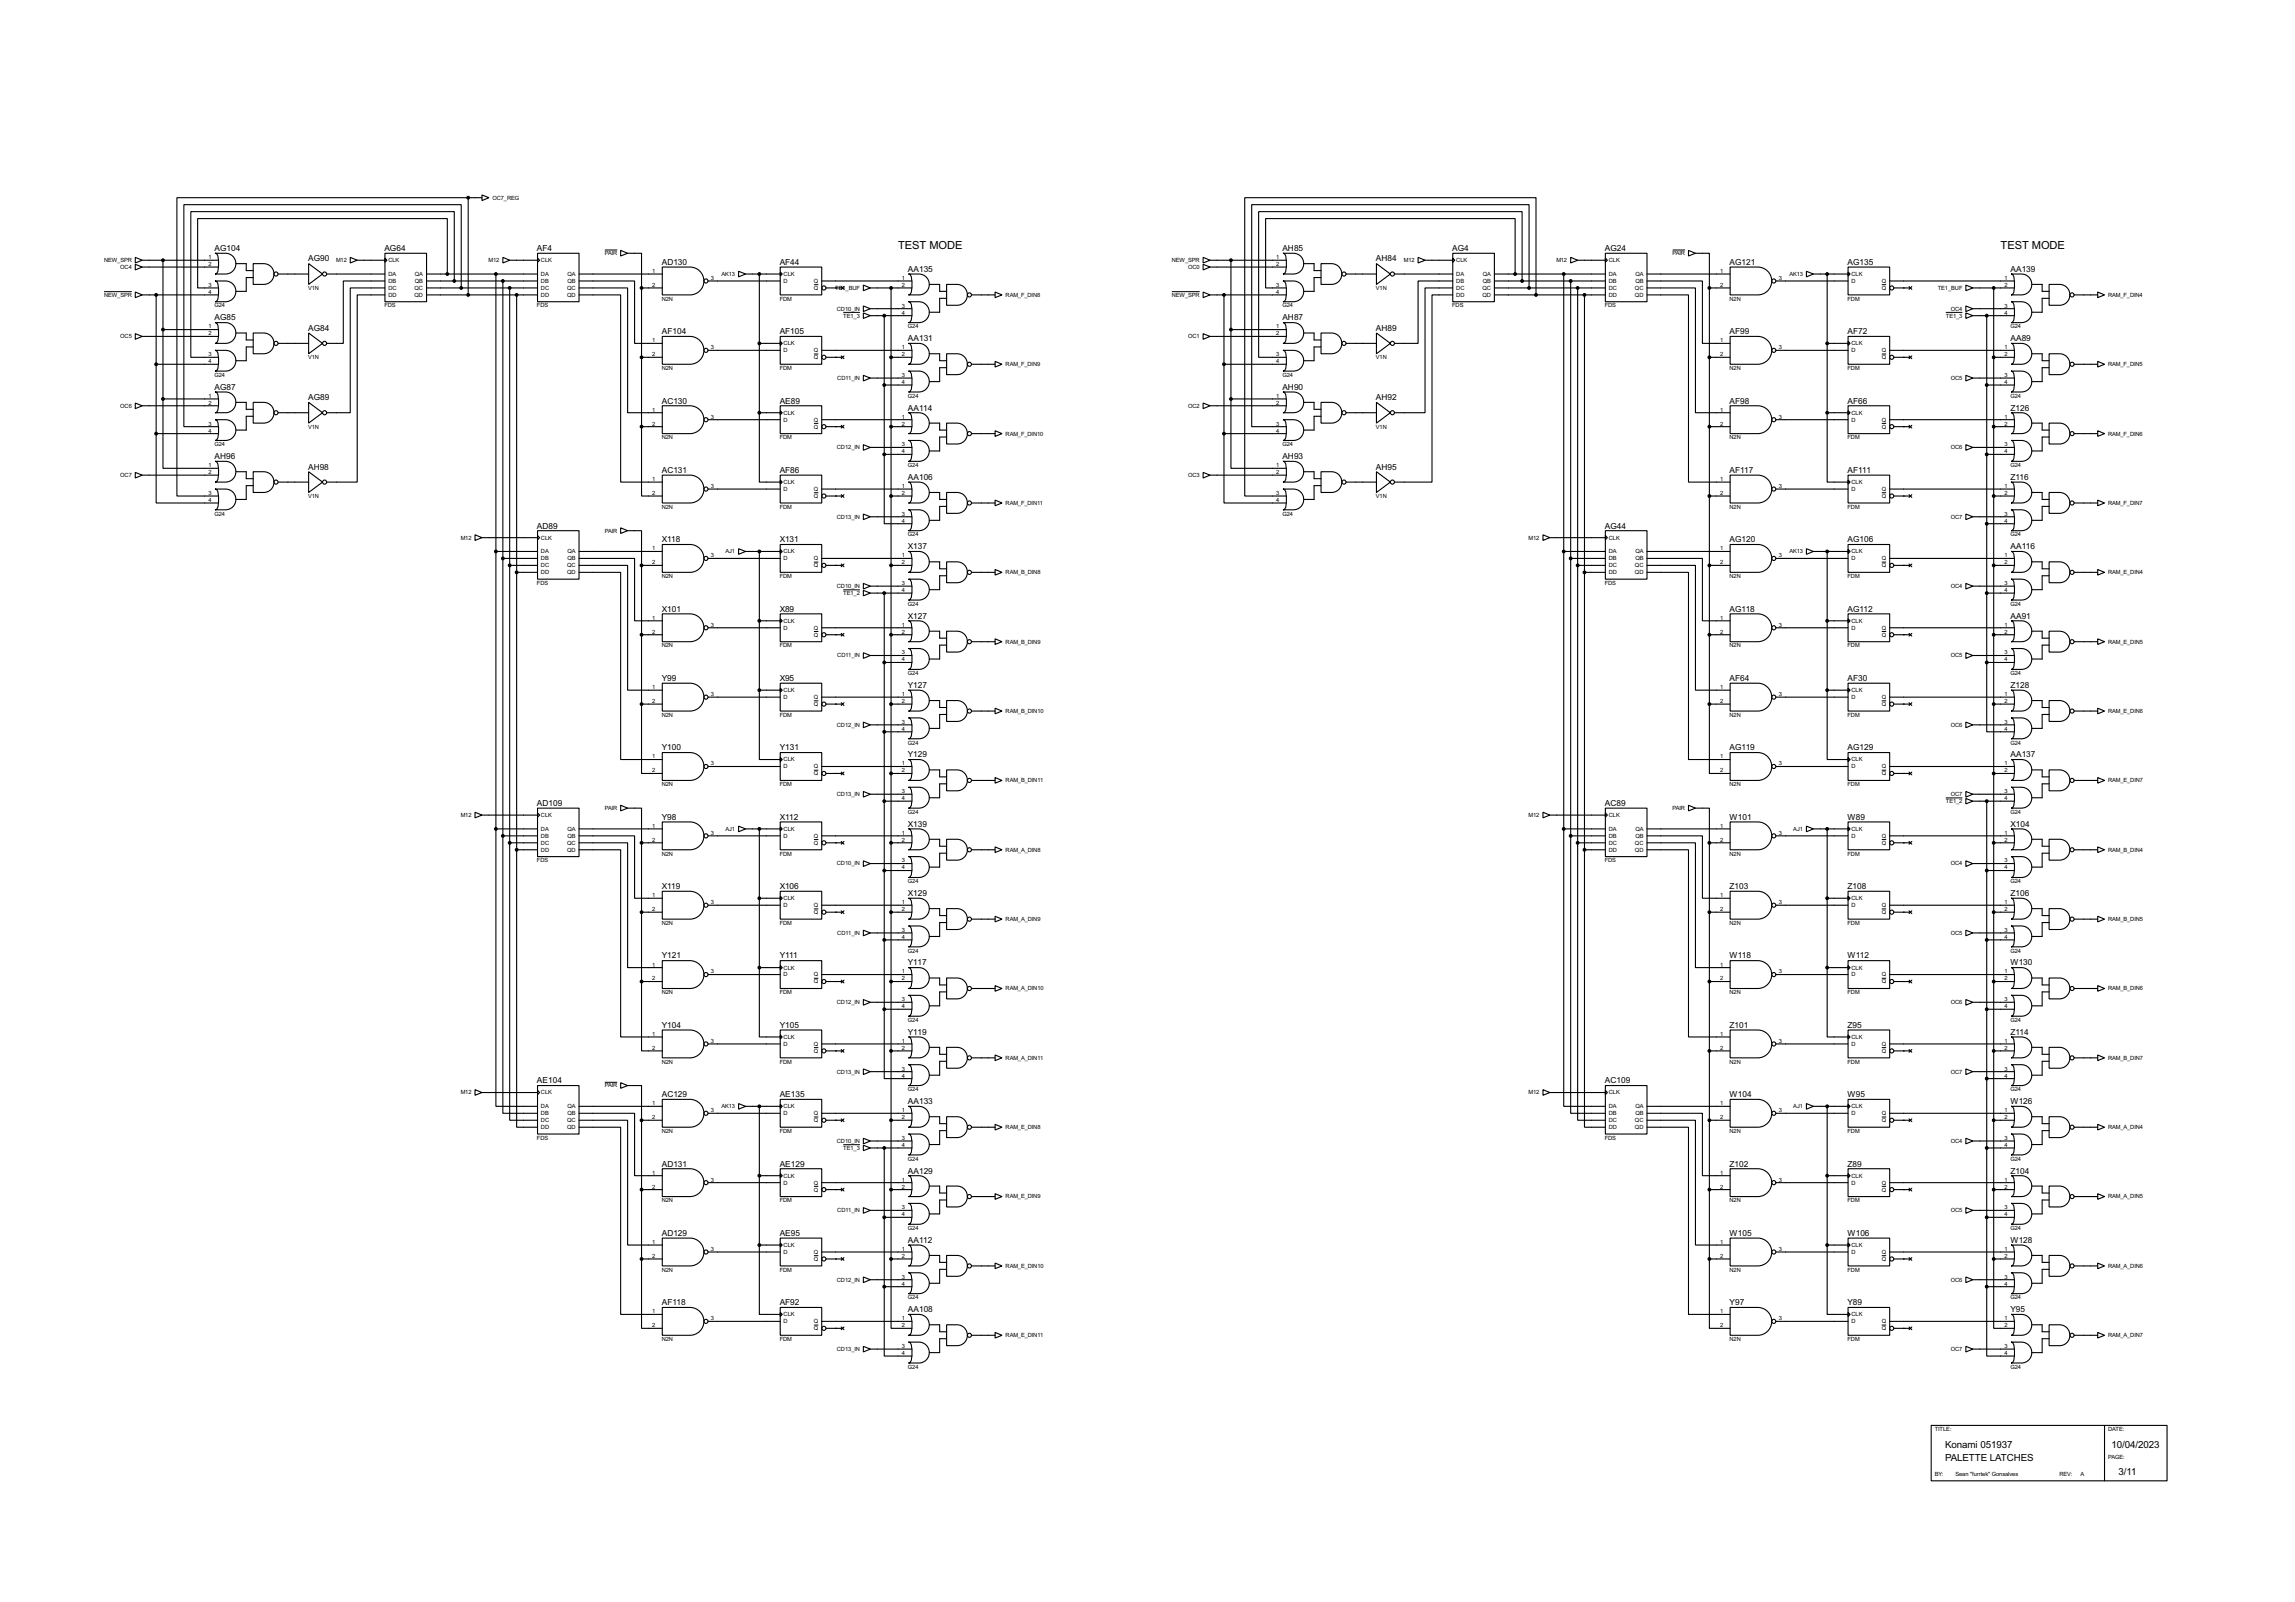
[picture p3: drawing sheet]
<svg xmlns="http://www.w3.org/2000/svg" width="841mm" height="587mm" viewBox="0 0 841 587" stroke-linecap="round" stroke-linejoin="round" font-family="sans-serif">
<defs><g id="words">
<g font-size="4.6">
<text x="329" y="91.3">TEST MODE</text>
<text x="732.8" y="91.3">TEST MODE</text>
</g>
<g font-size="4">
<text x="712.5" y="530.2">Konami 051937</text>
<text x="773.5" y="530.2">10/04/2023</text>
<text x="712.5" y="535.2">PALETTE LATCHES</text>
<text x="776" y="540.3">3/11</text>
</g>
<g font-size="3.4">
<text x="78.6" y="92">AG104</text>
<text x="112.9" y="95.8">AG90</text>
<text x="140.8" y="92">AG64</text>
<text x="196.7" y="92">AF4</text>
<text x="469.8" y="92">AH85</text>
<text x="504" y="95.8">AH84</text>
<text x="532" y="92">AG4</text>
<text x="587.9" y="92">AG24</text>
<text x="242.4" y="97">AD130</text>
<text x="285.6" y="97">AF44</text>
<text x="332.6" y="99.5">AA135</text>
<text x="633.6" y="97">AG121</text>
<text x="676.8" y="97">AG135</text>
<text x="736.5" y="99.5">AA139</text>
<text x="78.6" y="117.4">AG85</text>
<text x="469.8" y="117.4">AH87</text>
<text x="112.9" y="121.2">AG84</text>
<text x="242.4" y="122.4">AF104</text>
<text x="285.6" y="122.4">AF105</text>
<text x="332.6" y="124.9">AA131</text>
<text x="504" y="121.2">AH89</text>
<text x="633.6" y="122.4">AF99</text>
<text x="676.8" y="122.4">AF72</text>
<text x="736.5" y="124.9">AA89</text>
<text x="78.6" y="142.8">AG87</text>
<text x="469.8" y="142.8">AH90</text>
<text x="112.9" y="146.6">AG89</text>
<text x="242.4" y="147.8">AC130</text>
<text x="285.6" y="147.8">AE89</text>
<text x="504" y="146.6">AH92</text>
<text x="633.6" y="147.8">AF98</text>
<text x="676.8" y="147.8">AF66</text>
<text x="332.6" y="150.3">AA114</text>
<text x="736.5" y="150.3">Z126</text>
<text x="78.6" y="168.2">AH96</text>
<text x="112.9" y="172">AH98</text>
<text x="242.4" y="173.2">AC131</text>
<text x="285.6" y="173.2">AF86</text>
<text x="469.8" y="168.2">AH93</text>
<text x="504" y="172">AH95</text>
<text x="633.6" y="173.2">AF117</text>
<text x="676.8" y="173.2">AF111</text>
<text x="332.6" y="175.7">AA106</text>
<text x="736.5" y="175.7">Z116</text>
<text x="196.7" y="193.6">AD89</text>
<text x="587.9" y="193.6">AG44</text>
<text x="242.4" y="198.6">X118</text>
<text x="285.6" y="198.6">X131</text>
<text x="332.6" y="201.1">X137</text>
<text x="633.6" y="198.6">AG120</text>
<text x="676.8" y="198.6">AG106</text>
<text x="736.5" y="201.1">AA116</text>
<text x="242.4" y="224">X101</text>
<text x="285.6" y="224">X89</text>
<text x="332.6" y="226.6">X127</text>
<text x="633.6" y="224">AG118</text>
<text x="676.8" y="224">AG112</text>
<text x="736.5" y="226.6">AA91</text>
<text x="242.4" y="249.4">Y99</text>
<text x="285.6" y="249.4">X95</text>
<text x="332.6" y="252">Y127</text>
<text x="633.6" y="249.4">AF64</text>
<text x="676.8" y="249.4">AF30</text>
<text x="736.5" y="252">Z128</text>
<text x="242.4" y="274.8">Y100</text>
<text x="285.6" y="274.8">Y131</text>
<text x="633.6" y="274.8">AG119</text>
<text x="676.8" y="274.8">AG129</text>
<text x="332.6" y="277.4">Y129</text>
<text x="736.5" y="277.4">AA137</text>
<text x="196.7" y="295.2">AD109</text>
<text x="587.9" y="295.2">AC89</text>
<text x="242.4" y="300.2">Y98</text>
<text x="285.6" y="300.2">X112</text>
<text x="332.6" y="302.8">X139</text>
<text x="633.6" y="300.2">W101</text>
<text x="676.8" y="300.2">W89</text>
<text x="736.5" y="302.8">X104</text>
<text x="242.4" y="325.6">X119</text>
<text x="285.6" y="325.6">X106</text>
<text x="332.6" y="328.2">X129</text>
<text x="633.6" y="325.6">Z103</text>
<text x="676.8" y="325.6">Z108</text>
<text x="736.5" y="328.2">Z106</text>
<text x="242.4" y="351">Y121</text>
<text x="285.6" y="351">Y111</text>
<text x="332.6" y="353.6">Y117</text>
<text x="633.6" y="351">W118</text>
<text x="676.8" y="351">W112</text>
<text x="736.5" y="353.6">W130</text>
<text x="242.4" y="376.4">Y104</text>
<text x="285.6" y="376.4">Y105</text>
<text x="633.6" y="376.4">Z101</text>
<text x="676.8" y="376.4">Z95</text>
<text x="332.6" y="379">Y119</text>
<text x="736.5" y="379">Z114</text>
<text x="196.7" y="396.8">AE104</text>
<text x="242.4" y="401.8">AC129</text>
<text x="285.6" y="401.8">AE135</text>
<text x="587.9" y="396.8">AC109</text>
<text x="633.6" y="401.8">W104</text>
<text x="676.8" y="401.8">W95</text>
<text x="332.6" y="404.4">AA133</text>
<text x="736.5" y="404.4">W126</text>
<text x="242.4" y="427.2">AD131</text>
<text x="285.6" y="427.2">AE129</text>
<text x="332.6" y="429.8">AA129</text>
<text x="633.6" y="427.2">Z102</text>
<text x="676.8" y="427.2">Z89</text>
<text x="736.5" y="429.8">Z104</text>
<text x="242.4" y="452.6">AD129</text>
<text x="285.6" y="452.6">AE95</text>
<text x="332.6" y="455.2">AA112</text>
<text x="633.6" y="452.6">W105</text>
<text x="676.8" y="452.6">W106</text>
<text x="736.5" y="455.2">W128</text>
<text x="242.4" y="478">AF118</text>
<text x="285.6" y="478">AF92</text>
<text x="633.6" y="478">Y97</text>
<text x="676.8" y="478">Y89</text>
<text x="332.6" y="480.6">AA108</text>
<text x="736.5" y="480.6">Y95</text>
</g>
<g font-size="2.4">
<text x="180.4" y="73.1">OC7_REG</text>
<text x="38.1" y="96">NEW_SPR</text>
<text x="76.4" y="94.9">1</text>
<text x="123.1" y="96">M12</text>
<text x="142.3" y="96">CLK</text>
<text x="179" y="96">M12</text>
<text x="198.2" y="96">CLK</text>
<text x="221.6" y="93.5">PAIR</text>
<text x="429.3" y="96">NEW_SPR</text>
<text x="467.5" y="94.9">1</text>
<text x="514.3" y="96">M12</text>
<text x="533.5" y="96">CLK</text>
<text x="570.1" y="96">M12</text>
<text x="589.3" y="96">CLK</text>
<text x="612.7" y="93.5">PAIR</text>
<text x="44.1" y="98.5">OC4</text>
<text x="76.4" y="97.4">2</text>
<text x="142.3" y="101">DA</text>
<text x="152" y="101">QA</text>
<text x="198.2" y="101">DA</text>
<text x="207.9" y="101">QA</text>
<text x="238.9" y="100">1</text>
<text x="264.3" y="101">AK13</text>
<text x="287.1" y="101">CLK</text>
<text x="435.2" y="98.5">OC0</text>
<text x="467.5" y="97.4">2</text>
<text x="533.5" y="101">DA</text>
<text x="543.2" y="101">QA</text>
<text x="589.3" y="101">DA</text>
<text x="599.1" y="101">QA</text>
<text x="630.1" y="100">1</text>
<text x="655.5" y="101">AK13</text>
<text x="678.2" y="101">CLK</text>
<text x="76.4" y="105.1">3</text>
<text x="76.4" y="107.6">4</text>
<text x="112.9" y="106.3">V1N</text>
<text x="142.3" y="103.6">DB</text>
<text x="142.3" y="106.2">DC</text>
<text x="151.9" y="106.2">QC</text>
<text x="152" y="103.6">QB</text>
<text x="198.2" y="103.6">DB</text>
<text x="198.2" y="106.2">DC</text>
<text x="207.8" y="106.2">QC</text>
<text x="207.9" y="103.6">QB</text>
<text x="238.9" y="105.1">2</text>
<text x="260.4" y="102.5">3</text>
<text x="287.1" y="103.6">D</text>
<text x="298.2" y="103.6">Q</text>
<text x="298.2" y="106.2">Q</text>
<text x="306" y="106.2">TE1_BUF</text>
<text x="330.4" y="102.5">1</text>
<text x="330.4" y="105.1">2</text>
<text x="467.5" y="105.1">3</text>
<text x="467.5" y="107.6">4</text>
<text x="504" y="106.3">V1N</text>
<text x="533.5" y="103.6">DB</text>
<text x="533.5" y="106.2">DC</text>
<text x="543.1" y="106.2">QC</text>
<text x="543.2" y="103.6">QB</text>
<text x="589.3" y="103.6">DB</text>
<text x="589.3" y="106.2">DC</text>
<text x="598.9" y="106.2">QC</text>
<text x="599.1" y="103.6">QB</text>
<text x="630.1" y="105.1">2</text>
<text x="651.6" y="102.5">3</text>
<text x="678.2" y="103.6">D</text>
<text x="689.3" y="103.6">Q</text>
<text x="689.3" y="106.2">Q</text>
<text x="709.8" y="106.2">TE1_BUF</text>
<text x="734.2" y="102.5">1</text>
<text x="734.2" y="105.1">2</text>
<text x="38.1" y="108.7">NEW_SPR</text>
<text x="78.6" y="112.6">G24</text>
<text x="140.8" y="112.6">FDS</text>
<text x="142.3" y="108.7">DD</text>
<text x="151.9" y="108.7">QD</text>
<text x="196.7" y="112.6">FDS</text>
<text x="198.2" y="108.7">DD</text>
<text x="207.8" y="108.7">QD</text>
<text x="242.4" y="110.1">N2N</text>
<text x="285.6" y="110.1">FDM</text>
<text x="306.6" y="113.7">CD10_IN</text>
<text x="330.4" y="112.7">3</text>
<text x="368.3" y="108.7">RAM_F_DIN8</text>
<text x="429.3" y="108.7">NEW_SPR</text>
<text x="469.8" y="112.6">G24</text>
<text x="532" y="112.6">FDS</text>
<text x="533.5" y="108.7">DD</text>
<text x="543.1" y="108.7">QD</text>
<text x="587.9" y="112.6">FDS</text>
<text x="589.3" y="108.7">DD</text>
<text x="598.9" y="108.7">QD</text>
<text x="633.6" y="110.1">N2N</text>
<text x="676.8" y="110.1">FDM</text>
<text x="714.6" y="113.7">OC4</text>
<text x="734.2" y="112.7">3</text>
<text x="772.2" y="108.7">RAM_F_DIN4</text>
<text x="308.9" y="116.3">TE1_3</text>
<text x="330.4" y="115.2">4</text>
<text x="712.8" y="116.3">TE1_3</text>
<text x="734.2" y="115.2">4</text>
<text x="44.1" y="123.9">OC5</text>
<text x="76.4" y="120.3">1</text>
<text x="76.4" y="122.8">2</text>
<text x="238.9" y="125.4">1</text>
<text x="332.6" y="120.3">G24</text>
<text x="435.2" y="123.9">OC1</text>
<text x="467.5" y="120.3">1</text>
<text x="467.5" y="122.8">2</text>
<text x="630.1" y="125.4">1</text>
<text x="736.5" y="120.3">G24</text>
<text x="76.4" y="130.5">3</text>
<text x="112.9" y="131.7">V1N</text>
<text x="238.9" y="130.5">2</text>
<text x="260.4" y="127.9">3</text>
<text x="287.1" y="126.4">CLK</text>
<text x="287.1" y="129">D</text>
<text x="298.2" y="129">Q</text>
<text x="298.2" y="131.6">Q</text>
<text x="330.4" y="127.9">1</text>
<text x="330.4" y="130.5">2</text>
<text x="467.5" y="130.5">3</text>
<text x="504" y="131.7">V1N</text>
<text x="630.1" y="130.5">2</text>
<text x="651.6" y="127.9">3</text>
<text x="678.2" y="126.4">CLK</text>
<text x="678.2" y="129">D</text>
<text x="689.3" y="129">Q</text>
<text x="689.3" y="131.6">Q</text>
<text x="734.2" y="127.9">1</text>
<text x="734.2" y="130.5">2</text>
<text x="76.4" y="133">4</text>
<text x="242.4" y="135.5">N2N</text>
<text x="285.6" y="135.5">FDM</text>
<text x="368.3" y="134.1">RAM_F_DIN9</text>
<text x="467.5" y="133">4</text>
<text x="633.6" y="135.5">N2N</text>
<text x="676.8" y="135.5">FDM</text>
<text x="772.2" y="134.1">RAM_F_DIN5</text>
<text x="78.6" y="138">G24</text>
<text x="306.7" y="139.1">CD11_IN</text>
<text x="330.4" y="138.1">3</text>
<text x="330.4" y="140.6">4</text>
<text x="469.8" y="138">G24</text>
<text x="714.6" y="139.1">OC5</text>
<text x="734.2" y="138.1">3</text>
<text x="734.2" y="140.6">4</text>
<text x="44.1" y="149.3">OC6</text>
<text x="76.4" y="145.7">1</text>
<text x="76.4" y="148.2">2</text>
<text x="332.6" y="145.7">G24</text>
<text x="435.2" y="149.3">OC2</text>
<text x="467.5" y="145.7">1</text>
<text x="467.5" y="148.2">2</text>
<text x="736.5" y="145.7">G24</text>
<text x="76.4" y="155.9">3</text>
<text x="238.9" y="150.8">1</text>
<text x="238.9" y="155.9">2</text>
<text x="260.4" y="153.3">3</text>
<text x="287.1" y="151.8">CLK</text>
<text x="287.1" y="154.4">D</text>
<text x="298.2" y="154.4">Q</text>
<text x="330.4" y="153.3">1</text>
<text x="330.4" y="155.9">2</text>
<text x="467.5" y="155.9">3</text>
<text x="630.1" y="150.8">1</text>
<text x="630.1" y="155.9">2</text>
<text x="651.6" y="153.3">3</text>
<text x="678.2" y="151.8">CLK</text>
<text x="678.2" y="154.4">D</text>
<text x="689.3" y="154.4">Q</text>
<text x="734.2" y="153.3">1</text>
<text x="734.2" y="155.9">2</text>
<text x="76.4" y="158.4">4</text>
<text x="112.9" y="157.1">V1N</text>
<text x="242.4" y="160.9">N2N</text>
<text x="285.6" y="160.9">FDM</text>
<text x="298.2" y="157">Q</text>
<text x="368.3" y="159.5">RAM_F_DIN10</text>
<text x="467.5" y="158.4">4</text>
<text x="504" y="157.1">V1N</text>
<text x="633.6" y="160.9">N2N</text>
<text x="676.8" y="160.9">FDM</text>
<text x="689.3" y="157">Q</text>
<text x="772.2" y="159.5">RAM_F_DIN6</text>
<text x="78.6" y="163.4">G24</text>
<text x="306.6" y="164.5">CD12_IN</text>
<text x="330.4" y="163.5">3</text>
<text x="330.4" y="166">4</text>
<text x="469.8" y="163.4">G24</text>
<text x="714.6" y="164.5">OC6</text>
<text x="734.2" y="163.5">3</text>
<text x="734.2" y="166">4</text>
<text x="76.4" y="171.1">1</text>
<text x="76.4" y="173.6">2</text>
<text x="332.6" y="171.1">G24</text>
<text x="467.5" y="171.1">1</text>
<text x="467.5" y="173.6">2</text>
<text x="736.5" y="171.1">G24</text>
<text x="44.1" y="174.7">OC7</text>
<text x="238.9" y="176.2">1</text>
<text x="260.4" y="178.7">3</text>
<text x="287.1" y="177.2">CLK</text>
<text x="287.1" y="179.8">D</text>
<text x="298.2" y="179.8">Q</text>
<text x="330.4" y="178.7">1</text>
<text x="435.2" y="174.7">OC3</text>
<text x="630.1" y="176.2">1</text>
<text x="651.6" y="178.7">3</text>
<text x="678.2" y="177.2">CLK</text>
<text x="678.2" y="179.8">D</text>
<text x="689.3" y="179.8">Q</text>
<text x="734.2" y="178.7">1</text>
<text x="76.4" y="181.3">3</text>
<text x="76.4" y="183.8">4</text>
<text x="112.9" y="182.5">V1N</text>
<text x="238.9" y="181.3">2</text>
<text x="298.2" y="182.4">Q</text>
<text x="330.4" y="181.3">2</text>
<text x="368.3" y="184.9">RAM_F_DIN11</text>
<text x="467.5" y="181.3">3</text>
<text x="467.5" y="183.8">4</text>
<text x="504" y="182.5">V1N</text>
<text x="630.1" y="181.3">2</text>
<text x="689.3" y="182.4">Q</text>
<text x="734.2" y="181.3">2</text>
<text x="772.2" y="184.9">RAM_F_DIN7</text>
<text x="78.6" y="188.8">G24</text>
<text x="242.4" y="186.3">N2N</text>
<text x="285.6" y="186.3">FDM</text>
<text x="306.6" y="189.9">CD13_IN</text>
<text x="330.4" y="188.9">3</text>
<text x="330.4" y="191.4">4</text>
<text x="469.8" y="188.8">G24</text>
<text x="633.6" y="186.3">N2N</text>
<text x="676.8" y="186.3">FDM</text>
<text x="714.6" y="189.9">OC7</text>
<text x="734.2" y="188.9">3</text>
<text x="734.2" y="191.4">4</text>
<text x="168.8" y="197.6">M12</text>
<text x="198.2" y="197.6">CLK</text>
<text x="221.6" y="195.1">PAIR</text>
<text x="332.6" y="196.5">G24</text>
<text x="560" y="197.6">M12</text>
<text x="589.3" y="197.6">CLK</text>
<text x="736.5" y="196.5">G24</text>
<text x="198.2" y="202.6">DA</text>
<text x="207.9" y="202.6">QA</text>
<text x="238.9" y="201.6">1</text>
<text x="265.7" y="202.6">AJ1</text>
<text x="287.1" y="202.6">CLK</text>
<text x="589.3" y="202.6">DA</text>
<text x="599.1" y="202.6">QA</text>
<text x="630.1" y="201.6">1</text>
<text x="655.5" y="202.6">AK13</text>
<text x="678.2" y="202.6">CLK</text>
<text x="198.2" y="205.2">DB</text>
<text x="198.2" y="207.8">DC</text>
<text x="207.8" y="207.8">QC</text>
<text x="207.9" y="205.2">QB</text>
<text x="238.9" y="206.7">2</text>
<text x="260.4" y="204.1">3</text>
<text x="287.1" y="205.2">D</text>
<text x="298.2" y="205.2">Q</text>
<text x="298.2" y="207.8">Q</text>
<text x="330.4" y="204.1">1</text>
<text x="330.4" y="206.7">2</text>
<text x="589.3" y="205.2">DB</text>
<text x="589.3" y="207.8">DC</text>
<text x="598.9" y="207.8">QC</text>
<text x="599.1" y="205.2">QB</text>
<text x="630.1" y="206.7">2</text>
<text x="651.6" y="204.1">3</text>
<text x="678.2" y="205.2">D</text>
<text x="689.3" y="205.2">Q</text>
<text x="689.3" y="207.8">Q</text>
<text x="734.2" y="204.1">1</text>
<text x="734.2" y="206.7">2</text>
<text x="196.7" y="214.2">FDS</text>
<text x="198.2" y="210.3">DD</text>
<text x="207.8" y="210.3">QD</text>
<text x="242.4" y="211.7">N2N</text>
<text x="285.6" y="211.7">FDM</text>
<text x="306.6" y="215.3">CD10_IN</text>
<text x="330.4" y="214.3">3</text>
<text x="368.3" y="210.3">RAM_B_DIN8</text>
<text x="587.9" y="214.2">FDS</text>
<text x="589.3" y="210.3">DD</text>
<text x="598.9" y="210.3">QD</text>
<text x="633.6" y="211.7">N2N</text>
<text x="676.8" y="211.7">FDM</text>
<text x="714.6" y="215.3">OC4</text>
<text x="734.2" y="214.3">3</text>
<text x="772.2" y="210.3">RAM_E_DIN4</text>
<text x="308.9" y="217.9">TE1_2</text>
<text x="330.4" y="216.8">4</text>
<text x="332.6" y="221.9">G24</text>
<text x="734.2" y="216.8">4</text>
<text x="736.5" y="221.9">G24</text>
<text x="238.9" y="227">1</text>
<text x="630.1" y="227">1</text>
<text x="238.9" y="232.1">2</text>
<text x="260.4" y="229.5">3</text>
<text x="287.1" y="228.1">CLK</text>
<text x="287.1" y="230.6">D</text>
<text x="298.2" y="230.6">Q</text>
<text x="298.2" y="233.2">Q</text>
<text x="330.4" y="229.5">1</text>
<text x="330.4" y="232.1">2</text>
<text x="630.1" y="232.1">2</text>
<text x="651.6" y="229.5">3</text>
<text x="678.2" y="228.1">CLK</text>
<text x="678.2" y="230.6">D</text>
<text x="689.3" y="230.6">Q</text>
<text x="689.3" y="233.2">Q</text>
<text x="734.2" y="229.5">1</text>
<text x="734.2" y="232.1">2</text>
<text x="242.4" y="237.1">N2N</text>
<text x="285.6" y="237.1">FDM</text>
<text x="330.4" y="239.7">3</text>
<text x="368.3" y="235.7">RAM_B_DIN9</text>
<text x="633.6" y="237.1">N2N</text>
<text x="676.8" y="237.1">FDM</text>
<text x="734.2" y="239.7">3</text>
<text x="772.2" y="235.7">RAM_E_DIN5</text>
<text x="306.7" y="240.8">CD11_IN</text>
<text x="330.4" y="242.2">4</text>
<text x="714.6" y="240.8">OC5</text>
<text x="734.2" y="242.2">4</text>
<text x="332.6" y="247.3">G24</text>
<text x="736.5" y="247.3">G24</text>
<text x="238.9" y="252.4">1</text>
<text x="238.9" y="257.5">2</text>
<text x="260.4" y="254.9">3</text>
<text x="287.1" y="253.5">CLK</text>
<text x="287.1" y="256">D</text>
<text x="298.2" y="256">Q</text>
<text x="330.4" y="254.9">1</text>
<text x="330.4" y="257.5">2</text>
<text x="630.1" y="252.4">1</text>
<text x="630.1" y="257.5">2</text>
<text x="651.6" y="254.9">3</text>
<text x="678.2" y="253.5">CLK</text>
<text x="678.2" y="256">D</text>
<text x="689.3" y="256">Q</text>
<text x="734.2" y="254.9">1</text>
<text x="734.2" y="257.5">2</text>
<text x="242.4" y="262.5">N2N</text>
<text x="285.6" y="262.5">FDM</text>
<text x="298.2" y="258.6">Q</text>
<text x="368.3" y="261.1">RAM_B_DIN10</text>
<text x="633.6" y="262.5">N2N</text>
<text x="676.8" y="262.5">FDM</text>
<text x="689.3" y="258.6">Q</text>
<text x="772.2" y="261.1">RAM_E_DIN6</text>
<text x="306.6" y="266.2">CD12_IN</text>
<text x="330.4" y="265.1">3</text>
<text x="330.4" y="267.6">4</text>
<text x="714.6" y="266.2">OC6</text>
<text x="734.2" y="265.1">3</text>
<text x="734.2" y="267.6">4</text>
<text x="332.6" y="272.7">G24</text>
<text x="736.5" y="272.7">G24</text>
<text x="238.9" y="277.8">1</text>
<text x="260.4" y="280.3">3</text>
<text x="287.1" y="278.9">CLK</text>
<text x="287.1" y="281.4">D</text>
<text x="298.2" y="281.4">Q</text>
<text x="330.4" y="280.3">1</text>
<text x="630.1" y="277.8">1</text>
<text x="651.6" y="280.3">3</text>
<text x="678.2" y="278.9">CLK</text>
<text x="678.2" y="281.4">D</text>
<text x="689.3" y="281.4">Q</text>
<text x="734.2" y="280.3">1</text>
<text x="238.9" y="282.9">2</text>
<text x="242.4" y="287.9">N2N</text>
<text x="285.6" y="287.9">FDM</text>
<text x="298.2" y="284">Q</text>
<text x="330.4" y="282.9">2</text>
<text x="368.3" y="286.5">RAM_B_DIN11</text>
<text x="630.1" y="282.9">2</text>
<text x="633.6" y="287.9">N2N</text>
<text x="676.8" y="287.9">FDM</text>
<text x="689.3" y="284">Q</text>
<text x="734.2" y="282.9">2</text>
<text x="772.2" y="286.5">RAM_E_DIN7</text>
<text x="306.6" y="291.6">CD13_IN</text>
<text x="330.4" y="290.5">3</text>
<text x="330.4" y="293">4</text>
<text x="714.6" y="291.6">OC7</text>
<text x="734.2" y="290.5">3</text>
<text x="734.2" y="293">4</text>
<text x="168.8" y="299.2">M12</text>
<text x="198.2" y="299.2">CLK</text>
<text x="221.6" y="296.7">PAIR</text>
<text x="332.6" y="298.1">G24</text>
<text x="560" y="299.2">M12</text>
<text x="589.3" y="299.2">CLK</text>
<text x="612.7" y="296.7">PAIR</text>
<text x="712.8" y="294.1">TE1_2</text>
<text x="736.5" y="298.1">G24</text>
<text x="198.2" y="304.3">DA</text>
<text x="207.9" y="304.3">QA</text>
<text x="238.9" y="303.2">1</text>
<text x="260.4" y="305.7">3</text>
<text x="265.7" y="304.3">AJ1</text>
<text x="287.1" y="304.3">CLK</text>
<text x="330.4" y="305.7">1</text>
<text x="589.3" y="304.3">DA</text>
<text x="599.1" y="304.3">QA</text>
<text x="630.1" y="303.2">1</text>
<text x="651.6" y="305.7">3</text>
<text x="656.9" y="304.3">AJ1</text>
<text x="678.2" y="304.3">CLK</text>
<text x="734.2" y="305.7">1</text>
<text x="198.2" y="306.8">DB</text>
<text x="198.2" y="309.4">DC</text>
<text x="198.2" y="311.9">DD</text>
<text x="207.8" y="309.4">QC</text>
<text x="207.8" y="311.9">QD</text>
<text x="207.9" y="306.8">QB</text>
<text x="238.9" y="308.3">2</text>
<text x="287.1" y="306.8">D</text>
<text x="298.2" y="306.8">Q</text>
<text x="298.2" y="309.4">Q</text>
<text x="330.4" y="308.3">2</text>
<text x="368.3" y="311.9">RAM_A_DIN8</text>
<text x="589.3" y="306.8">DB</text>
<text x="589.3" y="309.4">DC</text>
<text x="589.3" y="311.9">DD</text>
<text x="598.9" y="309.4">QC</text>
<text x="598.9" y="311.9">QD</text>
<text x="599.1" y="306.8">QB</text>
<text x="630.1" y="308.3">2</text>
<text x="678.2" y="306.8">D</text>
<text x="689.3" y="306.8">Q</text>
<text x="689.3" y="309.4">Q</text>
<text x="734.2" y="308.3">2</text>
<text x="772.2" y="311.9">RAM_B_DIN4</text>
<text x="196.7" y="315.8">FDS</text>
<text x="242.4" y="313.3">N2N</text>
<text x="285.6" y="313.3">FDM</text>
<text x="306.6" y="317">CD10_IN</text>
<text x="330.4" y="315.9">3</text>
<text x="587.9" y="315.8">FDS</text>
<text x="633.6" y="313.3">N2N</text>
<text x="676.8" y="313.3">FDM</text>
<text x="714.6" y="317">OC4</text>
<text x="734.2" y="315.9">3</text>
<text x="330.4" y="318.4">4</text>
<text x="332.6" y="323.5">G24</text>
<text x="734.2" y="318.4">4</text>
<text x="736.5" y="323.5">G24</text>
<text x="238.9" y="328.6">1</text>
<text x="287.1" y="329.7">CLK</text>
<text x="630.1" y="328.6">1</text>
<text x="678.2" y="329.7">CLK</text>
<text x="238.9" y="333.7">2</text>
<text x="260.4" y="331.1">3</text>
<text x="287.1" y="332.2">D</text>
<text x="298.2" y="332.2">Q</text>
<text x="298.2" y="334.8">Q</text>
<text x="330.4" y="331.1">1</text>
<text x="330.4" y="333.7">2</text>
<text x="630.1" y="333.7">2</text>
<text x="651.6" y="331.1">3</text>
<text x="678.2" y="332.2">D</text>
<text x="689.3" y="332.2">Q</text>
<text x="689.3" y="334.8">Q</text>
<text x="734.2" y="331.1">1</text>
<text x="734.2" y="333.7">2</text>
<text x="242.4" y="338.7">N2N</text>
<text x="285.6" y="338.7">FDM</text>
<text x="330.4" y="341.3">3</text>
<text x="368.3" y="337.3">RAM_A_DIN9</text>
<text x="633.6" y="338.7">N2N</text>
<text x="676.8" y="338.7">FDM</text>
<text x="734.2" y="341.3">3</text>
<text x="772.2" y="337.3">RAM_B_DIN5</text>
<text x="306.7" y="342.4">CD11_IN</text>
<text x="330.4" y="343.8">4</text>
<text x="714.6" y="342.4">OC5</text>
<text x="734.2" y="343.8">4</text>
<text x="238.9" y="354">1</text>
<text x="332.6" y="348.9">G24</text>
<text x="630.1" y="354">1</text>
<text x="736.5" y="348.9">G24</text>
<text x="238.9" y="359.1">2</text>
<text x="260.4" y="356.5">3</text>
<text x="287.1" y="355.1">CLK</text>
<text x="287.1" y="357.6">D</text>
<text x="298.2" y="357.6">Q</text>
<text x="330.4" y="356.5">1</text>
<text x="330.4" y="359.1">2</text>
<text x="630.1" y="359.1">2</text>
<text x="651.6" y="356.5">3</text>
<text x="678.2" y="355.1">CLK</text>
<text x="678.2" y="357.6">D</text>
<text x="689.3" y="357.6">Q</text>
<text x="734.2" y="356.5">1</text>
<text x="734.2" y="359.1">2</text>
<text x="242.4" y="364.1">N2N</text>
<text x="285.6" y="364.1">FDM</text>
<text x="298.2" y="360.2">Q</text>
<text x="368.3" y="362.7">RAM_A_DIN10</text>
<text x="633.6" y="364.1">N2N</text>
<text x="676.8" y="364.1">FDM</text>
<text x="689.3" y="360.2">Q</text>
<text x="772.2" y="362.7">RAM_B_DIN6</text>
<text x="306.6" y="367.8">CD12_IN</text>
<text x="330.4" y="366.7">3</text>
<text x="330.4" y="369.2">4</text>
<text x="714.6" y="367.8">OC6</text>
<text x="734.2" y="366.7">3</text>
<text x="734.2" y="369.2">4</text>
<text x="332.6" y="374.3">G24</text>
<text x="736.5" y="374.3">G24</text>
<text x="238.9" y="379.4">1</text>
<text x="260.4" y="381.9">3</text>
<text x="287.1" y="380.5">CLK</text>
<text x="287.1" y="383">D</text>
<text x="298.2" y="383">Q</text>
<text x="330.4" y="381.9">1</text>
<text x="630.1" y="379.4">1</text>
<text x="651.6" y="381.9">3</text>
<text x="678.2" y="380.5">CLK</text>
<text x="678.2" y="383">D</text>
<text x="689.3" y="383">Q</text>
<text x="734.2" y="381.9">1</text>
<text x="238.9" y="384.5">2</text>
<text x="242.4" y="389.5">N2N</text>
<text x="285.6" y="389.5">FDM</text>
<text x="298.2" y="385.6">Q</text>
<text x="330.4" y="384.5">2</text>
<text x="368.3" y="388.1">RAM_A_DIN11</text>
<text x="630.1" y="384.5">2</text>
<text x="633.6" y="389.5">N2N</text>
<text x="676.8" y="389.5">FDM</text>
<text x="689.3" y="385.6">Q</text>
<text x="734.2" y="384.5">2</text>
<text x="772.2" y="388.1">RAM_B_DIN7</text>
<text x="306.6" y="393.2">CD13_IN</text>
<text x="330.4" y="392.1">3</text>
<text x="330.4" y="394.6">4</text>
<text x="714.6" y="393.2">OC7</text>
<text x="734.2" y="392.1">3</text>
<text x="734.2" y="394.6">4</text>
<text x="168.8" y="400.8">M12</text>
<text x="198.2" y="400.8">CLK</text>
<text x="221.6" y="398.3">PAIR</text>
<text x="332.6" y="399.7">G24</text>
<text x="560" y="400.8">M12</text>
<text x="589.3" y="400.8">CLK</text>
<text x="736.5" y="399.7">G24</text>
<text x="198.2" y="405.9">DA</text>
<text x="207.9" y="405.9">QA</text>
<text x="238.9" y="404.8">1</text>
<text x="260.4" y="407.3">3</text>
<text x="264.3" y="405.9">AK13</text>
<text x="287.1" y="405.9">CLK</text>
<text x="330.4" y="407.3">1</text>
<text x="589.3" y="405.9">DA</text>
<text x="599.1" y="405.9">QA</text>
<text x="630.1" y="404.8">1</text>
<text x="651.6" y="407.3">3</text>
<text x="656.9" y="405.9">AJ1</text>
<text x="678.2" y="405.9">CLK</text>
<text x="734.2" y="407.3">1</text>
<text x="198.2" y="408.4">DB</text>
<text x="198.2" y="411">DC</text>
<text x="198.2" y="413.5">DD</text>
<text x="207.8" y="411">QC</text>
<text x="207.8" y="413.5">QD</text>
<text x="207.9" y="408.4">QB</text>
<text x="238.9" y="409.9">2</text>
<text x="287.1" y="408.4">D</text>
<text x="298.2" y="408.4">Q</text>
<text x="298.2" y="411">Q</text>
<text x="330.4" y="409.9">2</text>
<text x="368.3" y="413.5">RAM_E_DIN8</text>
<text x="589.3" y="408.4">DB</text>
<text x="589.3" y="411">DC</text>
<text x="589.3" y="413.5">DD</text>
<text x="598.9" y="411">QC</text>
<text x="598.9" y="413.5">QD</text>
<text x="599.1" y="408.4">QB</text>
<text x="630.1" y="409.9">2</text>
<text x="678.2" y="408.4">D</text>
<text x="689.3" y="408.4">Q</text>
<text x="689.3" y="411">Q</text>
<text x="734.2" y="409.9">2</text>
<text x="772.2" y="413.5">RAM_A_DIN4</text>
<text x="196.7" y="417.4">FDS</text>
<text x="242.4" y="414.9">N2N</text>
<text x="285.6" y="414.9">FDM</text>
<text x="306.6" y="418.6">CD10_IN</text>
<text x="330.4" y="417.5">3</text>
<text x="587.9" y="417.4">FDS</text>
<text x="633.6" y="414.9">N2N</text>
<text x="676.8" y="414.9">FDM</text>
<text x="714.6" y="418.6">OC4</text>
<text x="734.2" y="417.5">3</text>
<text x="308.9" y="421.1">TE1_3</text>
<text x="330.4" y="420">4</text>
<text x="332.6" y="425.1">G24</text>
<text x="734.2" y="420">4</text>
<text x="736.5" y="425.1">G24</text>
<text x="238.9" y="430.2">1</text>
<text x="287.1" y="431.3">CLK</text>
<text x="630.1" y="430.2">1</text>
<text x="678.2" y="431.3">CLK</text>
<text x="238.9" y="435.3">2</text>
<text x="260.4" y="432.7">3</text>
<text x="287.1" y="433.8">D</text>
<text x="298.2" y="433.8">Q</text>
<text x="298.2" y="436.4">Q</text>
<text x="330.4" y="432.7">1</text>
<text x="330.4" y="435.3">2</text>
<text x="630.1" y="435.3">2</text>
<text x="651.6" y="432.7">3</text>
<text x="678.2" y="433.8">D</text>
<text x="689.3" y="433.8">Q</text>
<text x="689.3" y="436.4">Q</text>
<text x="734.2" y="432.7">1</text>
<text x="734.2" y="435.3">2</text>
<text x="242.4" y="440.3">N2N</text>
<text x="285.6" y="440.3">FDM</text>
<text x="306.7" y="444">CD11_IN</text>
<text x="330.4" y="442.9">3</text>
<text x="368.3" y="438.9">RAM_E_DIN9</text>
<text x="633.6" y="440.3">N2N</text>
<text x="676.8" y="440.3">FDM</text>
<text x="714.6" y="444">OC5</text>
<text x="734.2" y="442.9">3</text>
<text x="772.2" y="438.9">RAM_A_DIN5</text>
<text x="330.4" y="445.4">4</text>
<text x="734.2" y="445.4">4</text>
<text x="238.9" y="455.6">1</text>
<text x="332.6" y="450.5">G24</text>
<text x="630.1" y="455.6">1</text>
<text x="736.5" y="450.5">G24</text>
<text x="238.9" y="460.7">2</text>
<text x="260.4" y="458.1">3</text>
<text x="287.1" y="456.7">CLK</text>
<text x="287.1" y="459.2">D</text>
<text x="298.2" y="459.2">Q</text>
<text x="298.2" y="461.8">Q</text>
<text x="330.4" y="458.1">1</text>
<text x="330.4" y="460.7">2</text>
<text x="630.1" y="460.7">2</text>
<text x="651.6" y="458.1">3</text>
<text x="678.2" y="456.7">CLK</text>
<text x="678.2" y="459.2">D</text>
<text x="689.3" y="459.2">Q</text>
<text x="689.3" y="461.8">Q</text>
<text x="734.2" y="458.1">1</text>
<text x="734.2" y="460.7">2</text>
<text x="242.4" y="465.7">N2N</text>
<text x="285.6" y="465.7">FDM</text>
<text x="368.3" y="464.3">RAM_E_DIN10</text>
<text x="633.6" y="465.7">N2N</text>
<text x="676.8" y="465.7">FDM</text>
<text x="772.2" y="464.3">RAM_A_DIN6</text>
<text x="306.6" y="469.4">CD12_IN</text>
<text x="330.4" y="468.3">3</text>
<text x="330.4" y="470.8">4</text>
<text x="714.6" y="469.4">OC6</text>
<text x="734.2" y="468.3">3</text>
<text x="734.2" y="470.8">4</text>
<text x="332.6" y="475.9">G24</text>
<text x="736.5" y="475.9">G24</text>
<text x="238.9" y="481">1</text>
<text x="260.4" y="483.5">3</text>
<text x="287.1" y="482.1">CLK</text>
<text x="287.1" y="484.6">D</text>
<text x="298.2" y="484.6">Q</text>
<text x="330.4" y="483.5">1</text>
<text x="630.1" y="481">1</text>
<text x="651.6" y="483.5">3</text>
<text x="678.2" y="482.1">CLK</text>
<text x="678.2" y="484.6">D</text>
<text x="689.3" y="484.6">Q</text>
<text x="734.2" y="483.5">1</text>
<text x="238.9" y="486.1">2</text>
<text x="242.4" y="491.1">N2N</text>
<text x="285.6" y="491.1">FDM</text>
<text x="298.2" y="487.2">Q</text>
<text x="330.4" y="486.1">2</text>
<text x="368.3" y="489.7">RAM_E_DIN11</text>
<text x="630.1" y="486.1">2</text>
<text x="633.6" y="491.1">N2N</text>
<text x="676.8" y="491.1">FDM</text>
<text x="689.3" y="487.2">Q</text>
<text x="734.2" y="486.1">2</text>
<text x="772.2" y="489.7">RAM_A_DIN7</text>
<text x="306.6" y="494.8">CD13_IN</text>
<text x="330.4" y="493.7">3</text>
<text x="330.4" y="496.2">4</text>
<text x="714.6" y="494.8">OC7</text>
<text x="734.2" y="493.7">3</text>
<text x="734.2" y="496.2">4</text>
<text x="332.6" y="501.3">G24</text>
<text x="736.5" y="501.3">G24</text>
<text x="708.7" y="524.2">TITLE:</text>
<text x="772.2" y="524.2">DATE:</text>
<text x="772.2" y="534.3">PAGE:</text>
<text x="708.7" y="540.7">BY:</text>
<text x="716.3" y="540.7">Sean &quot;furrtek&quot; Gonsalves</text>
<text x="754.4" y="540.7">REV:</text>
<text x="762.1" y="540.7">A</text>
</g>
</g></defs>
<g fill="none" stroke="#000" stroke-width=".4">
<path d="M171.5 72.4h-106.7v109.3h15.3M171.5 72.4v35.6M171.5 72.4h5.1M176.6 71.4l2.5 1-2.5 1.1zM49.6 96.8l2.5 1-2.5 1.1zM49.6 94.3l2.5 1-2.5 1zM52.1 95.3h28M52.1 97.8h28M59.7 95.3v50.8M78.8 92.8h3.8a3.8 3.8 0 0 1 3.8 3.8 3.8 3.8 0 0 1-3.8 3.8h-3.8a2.94 2.94 0 0 0 1.3-3.4l-.1-2.3a1.76 1.76 0 0 0-1.2-1.9zM86.4 96.6h3.8v2.5h2.6M92.8 96.6h3.8a3.8 3.8 0 0 1 3.8 3.8 3.8 3.8 0 0 1-3.8 3.8h-3.8z"/>
<path d="M113.1 96.6l5.1 3.8-5.1 3.8zM128.3 94.3l2.6 1-2.6 1zM130.9 95.3h10.1M141 92.8h15.3v17.7h-15.3zM141 94.5l.8 .8-.8 .8zM184.2 94.3l2.5 1-2.5 1zM186.7 95.3h10.2M196.9 92.8h15.2v17.7h-15.2zM196.9 94.5l.8 .8-.8 .8zM227.4 91.7l2.5 1.1-2.5 1zM229.9 92.8h5.1v12.7M242.6 97.8h10.2a5.1 5.1 0 0 1 5.1 5.1 5.1 5.1 0 0 1-5.1 5.1h-10.2z"/>
<path d="M270.6 99.4l2.5 1-2.5 1zM285.8 97.8h15.2v10.2h-15.2zM285.8 99.6l.8 .8-.8 .7zM440.7 96.8l2.6 1-2.6 1.1zM440.7 94.3l2.6 1-2.6 1zM443.3 95.3h27.9M443.3 97.8h27.9M450.9 95.3v50.8M470 92.8h3.8a3.8 3.8 0 0 1 3.8 3.8 3.8 3.8 0 0 1-3.8 3.8h-3.8a2.98 2.98 0 0 0 1.2-3.4l-.1-2.3a1.75 1.75 0 0 0-1.1-1.9zM477.6 96.6h3.8v2.5h2.5M483.9 96.6h3.8a3.8 3.8 0 0 1 3.8 3.8 3.8 3.8 0 0 1-3.8 3.8h-3.8zM504.2 96.6l5.1 3.8-5.1 3.8z"/>
<path d="M519.5 94.3l2.5 1-2.5 1zM522 95.3h10.2M532.2 92.8h15.2v17.7h-15.2zM532.2 94.5l.7 .8-.7 .8zM575.4 94.3l2.5 1-2.5 1zM577.9 95.3h10.2M588.1 92.8h15.2v17.7h-15.2zM588.1 94.5l.7 .8-.7 .8zM618.5 91.7l2.6 1.1-2.6 1zM621.1 92.8h5.1v12.7M633.8 97.8h10.1a5.1 5.1 0 0 1 5.1 5.1 5.1 5.1 0 0 1-5.1 5.1h-10.1zM661.7 99.4l2.6 1-2.6 1z"/>
<path d="M677 97.8h15.2v10.2h-15.2zM677 99.6l.7 .8-.7 .7zM49.6 107l2.5 1-2.5 1zM52.1 108h28M57.2 108v50.8M78.8 102.9h3.8a3.8 3.8 0 0 1 3.8 3.8 3.8 3.8 0 0 1-3.8 3.8h-3.8a2.9 2.9 0 0 0 1.3-3.3l-.1-2.4a1.76 1.76 0 0 0-1.2-1.9zM78.8 118.2h3.8a3.8 3.8 0 0 1 3.8 3.8 3.8 3.8 0 0 1-3.8 3.8h-3.8a2.94 2.94 0 0 0 1.3-3.4l-.1-2.3a1.76 1.76 0 0 0-1.2-1.9zM92.8 101.7h-2.6v5h-3.8M101.9 100.4h11.2M119.7 100.4h21.3M141 102.9h-15.2v22.9h-6.1M141 105.5h-12.7v45.7h-8.6"/>
<path d="M141 108h-10.1v68.6h-11.2M156.3 100.4h40.6M156.3 108h40.6M156.3 102.9h40.6M156.3 105.5h40.6M163.9 100.4v-20.3h-91.5v25.4h7.7M166.4 102.9v-25.4h-96.5v53.4h10.2M169 105.5v-30.5h-101.6v81.3h12.7M181.7 100.4v203.2M184.2 102.9v203.2M186.7 105.5v203.2M189.3 108v203.2"/>
<path d="M212.1 102.9h20.4v22.9h10.1M212.1 105.5h17.8v45.7h12.7M212.1 108h15.3v68.6h15.2M212.1 100.4h30.5M235 105.5v50.8M235 105.5h7.6M259.4 102.9h26.4M273.1 100.4h12.7M278.2 100.4v50.8M301 102.9h33.1M302.6 105.5h6.1M308.2 105l1 1"/>
<path d="M309.2 105l-1 1M316.3 112.1l2.5 1-2.5 1zM316.3 104.4l2.5 1.1-2.5 1zM316.3 114.6l2.5 1-2.5 1zM318.8 105.5h15.3M318.8 113.1h15.3M318.8 115.6h15.3M323.9 115.6v50.8M326.4 105.5v355.6M332.8 100.4h3.8a3.8 3.8 0 0 1 3.8 3.8 3.8 3.8 0 0 1-3.8 3.8h-3.8a2.97 2.97 0 0 0 1.3-3.4l-.1-2.3a1.76 1.76 0 0 0-1.2-1.9zM332.8 110.5h3.8a3.8 3.8 0 0 1 3.8 3.8 3.8 3.8 0 0 1-3.8 3.9h-3.8a2.94 2.94 0 0 0 1.3-3.4l-.1-2.3a1.76 1.76 0 0 0-1.2-2zM340.4 104.2h3.8v2.5h2.6"/>
<path d="M346.8 104.2h3.8a3.8 3.8 0 0 1 3.8 3.8 3.8 3.8 0 0 1-3.8 3.8h-3.8zM346.8 109.3h-2.6v5.1h-3.8M355.9 108h8.6M364.5 107l2.6 1-2.6 1zM440.7 107l2.6 1-2.6 1zM443.3 108h27.9M448.4 108v50.8M470 102.9h3.8a3.8 3.8 0 0 1 3.8 3.8 3.8 3.8 0 0 1-3.8 3.8h-3.8a2.94 2.94 0 0 0 1.2-3.3l-.1-2.4a1.75 1.75 0 0 0-1.1-1.9zM470 118.2h3.8a3.8 3.8 0 0 1 3.8 3.8 3.8 3.8 0 0 1-3.8 3.8h-3.8a2.98 2.98 0 0 0 1.2-3.4l-.1-2.3a1.75 1.75 0 0 0-1.1-1.9zM483.9 101.7h-2.5v5h-3.8M493.1 100.4h11.1M510.8 100.4h21.4"/>
<path d="M532.2 102.9h-12.7v22.9h-8.7M532.2 105.5h-10.2v45.7h-11.2M532.2 108h-7.6v68.6h-13.8M547.4 100.4h40.7M547.4 108h40.7M547.4 102.9h40.7M547.4 105.5h40.7M555 100.4v-20.3h-91.4v25.4h7.6M557.6 102.9v-25.4h-96.5v53.4h10.1M560.1 105.5v-30.5h-101.6v81.3h12.7M562.7 108v-35.6h-106.7v109.3h15.2M572.8 100.4v203.2"/>
<path d="M575.4 102.9v203.2M577.9 105.5v203.2M580.4 108v203.2M603.3 102.9h20.3v22.9h10.2M603.3 105.5h17.8v45.7h12.7M603.3 108h15.2v68.6h15.3M603.3 100.4h30.5M626.2 105.5h7.6M626.2 105.5v152.4M650.5 102.9h26.5M664.3 100.4h12.7M669.3 100.4v50.8"/>
<path d="M692.2 102.9h45.7M693.7 105.5h6.1M699.3 105l1 1M700.3 105l-1 1M720.1 112.1l2.6 1-2.6 1zM720.1 104.4l2.6 1.1-2.6 1zM720.1 114.6l2.6 1-2.6 1zM722.7 105.5h15.2M722.7 113.1h15.2M722.7 115.6h15.2M727.8 115.6v127M730.3 105.5v355.6"/>
<path d="M736.7 100.4h3.8a3.8 3.8 0 0 1 3.8 3.8 3.8 3.8 0 0 1-3.8 3.8h-3.8a3 3 0 0 0 1.2-3.4l-.1-2.3a1.75 1.75 0 0 0-1.1-1.9zM736.7 110.5h3.8a3.8 3.8 0 0 1 3.8 3.8 3.8 3.8 0 0 1-3.8 3.9h-3.8a2.98 2.98 0 0 0 1.2-3.4l-.1-2.3a1.76 1.76 0 0 0-1.1-2zM744.3 104.2h3.8v2.5h2.5M750.6 104.2h3.8a3.8 3.8 0 0 1 3.8 3.8 3.8 3.8 0 0 1-3.8 3.8h-3.8zM750.6 109.3h-2.5v5.1h-3.8M759.8 108h8.6M768.4 107l2.5 1-2.5 1zM49.6 122.2l2.5 1-2.5 1.1zM52.1 123.2h28M57.2 133.4h22.9M59.7 120.7h20.4M78.8 128.3h3.8a3.8 3.8 0 0 1 3.8 3.8 3.8 3.8 0 0 1-3.8 3.8h-3.8a2.9 2.9 0 0 0 1.3-3.3l-.1-2.4a1.76 1.76 0 0 0-1.2-1.9z"/>
<path d="M86.4 122h3.8v2.5h2.6M92.8 122h3.8a3.8 3.8 0 0 1 3.8 3.8 3.8 3.8 0 0 1-3.8 3.8h-3.8zM92.8 127.1h-2.6v5h-3.8M101.9 125.8h11.2M113.1 122l5.1 3.8-5.1 3.8zM235 130.9h7.6M242.6 123.2h10.2a5.1 5.1 0 0 1 5.1 5.1 5.1 5.1 0 0 1-5.1 5.1h-10.2zM259.4 128.3h26.4M278.2 125.8h7.6M285.8 123.2h15.2v10.2h-15.2zM285.8 125l.8 .8-.8 .7zM301 128.3h33.1"/>
<path d="M302.6 130.9h6.1M308.2 130.4l1 1M309.2 130.4l-1 1M316.3 137.5l2.5 1-2.5 1zM318.8 138.5h15.3M326.4 130.9h7.7M332.8 125.8h3.8a3.8 3.8 0 0 1 3.8 3.8 3.8 3.8 0 0 1-3.8 3.8h-3.8a2.97 2.97 0 0 0 1.3-3.4l-.1-2.3a1.76 1.76 0 0 0-1.2-1.9zM332.8 135.9h3.8a3.8 3.8 0 0 1 3.8 3.8 3.8 3.8 0 0 1-3.8 3.9h-3.8a2.94 2.94 0 0 0 1.3-3.4l-.1-2.3a1.76 1.76 0 0 0-1.2-2zM340.4 129.6h3.8v2.5h2.6M346.8 129.6h3.8a3.8 3.8 0 0 1 3.8 3.8 3.8 3.8 0 0 1-3.8 3.8h-3.8zM346.8 134.7h-2.6v5.1h-3.8M355.9 133.4h8.6"/>
<path d="M364.5 132.4l2.6 1-2.6 1zM440.7 122.2l2.6 1-2.6 1.1zM443.3 123.2h27.9M448.4 133.4h22.8M450.9 120.7h20.3M470 128.3h3.8a3.8 3.8 0 0 1 3.8 3.8 3.8 3.8 0 0 1-3.8 3.8h-3.8a2.94 2.94 0 0 0 1.2-3.3l-.1-2.4a1.75 1.75 0 0 0-1.1-1.9zM477.6 122h3.8v2.5h2.5M483.9 122h3.8a3.8 3.8 0 0 1 3.8 3.8 3.8 3.8 0 0 1-3.8 3.8h-3.8zM483.9 127.1h-2.5v5h-3.8M493.1 125.8h11.1M504.2 122l5.1 3.8-5.1 3.8zM626.2 130.9h7.6"/>
<path d="M633.8 123.2h10.1a5.1 5.1 0 0 1 5.1 5.1 5.1 5.1 0 0 1-5.1 5.1h-10.1zM650.5 128.3h26.5M669.3 125.8h7.7M677 123.2h15.2v10.2h-15.2zM677 125l.7 .8-.7 .7zM692.2 128.3h45.7M693.7 130.9h6.1M699.3 130.4l1 1M700.3 130.4l-1 1M720.1 137.5l2.6 1-2.6 1zM722.7 138.5h15.2M730.3 130.9h7.6"/>
<path d="M736.7 125.8h3.8a3.8 3.8 0 0 1 3.8 3.8 3.8 3.8 0 0 1-3.8 3.8h-3.8a3 3 0 0 0 1.2-3.4l-.1-2.3a1.75 1.75 0 0 0-1.1-1.9zM736.7 135.9h3.8a3.8 3.8 0 0 1 3.8 3.8 3.8 3.8 0 0 1-3.8 3.9h-3.8a2.98 2.98 0 0 0 1.2-3.4l-.1-2.3a1.76 1.76 0 0 0-1.1-2zM744.3 129.6h3.8v2.5h2.5M750.6 129.6h3.8a3.8 3.8 0 0 1 3.8 3.8 3.8 3.8 0 0 1-3.8 3.8h-3.8zM750.6 134.7h-2.5v5.1h-3.8M759.8 133.4h8.6M768.4 132.4l2.5 1-2.5 1zM49.6 147.6l2.5 1-2.5 1.1zM52.1 148.6h28M57.2 158.8v25.4h22.9M57.2 158.8h22.9M59.7 146.1v25.4h20.4"/>
<path d="M59.7 146.1h20.4M78.8 143.6h3.8a3.8 3.8 0 0 1 3.8 3.8 3.8 3.8 0 0 1-3.8 3.8h-3.8a2.94 2.94 0 0 0 1.3-3.4l-.1-2.3a1.76 1.76 0 0 0-1.2-1.9zM78.8 153.7h3.8a3.8 3.8 0 0 1 3.8 3.8 3.8 3.8 0 0 1-3.8 3.8h-3.8a2.9 2.9 0 0 0 1.3-3.3l-.1-2.4a1.76 1.76 0 0 0-1.2-1.9zM86.4 147.4h3.8v2.5h2.6M92.8 147.4h3.8a3.8 3.8 0 0 1 3.8 3.8 3.8 3.8 0 0 1-3.8 3.8h-3.8zM92.8 152.5h-2.6v5h-3.8M101.9 151.2h11.2M113.1 147.4l5.1 3.8-5.1 3.8zM235 156.3v25.4h7.6M235 156.3h7.6M242.6 148.6h10.2a5.1 5.1 0 0 1 5.1 5.1 5.1 5.1 0 0 1-5.1 5.1h-10.2zM259.4 153.7h26.4"/>
<path d="M278.2 151.2v25.4h7.6M278.2 151.2h7.6M285.8 148.6h15.2v10.2h-15.2zM285.8 150.4l.8 .8-.8 .7zM301 153.7h33.1M302.6 156.3h6.1M308.2 155.8l1 1M309.2 155.8l-1 1M323.9 141h10.2M326.4 156.3h7.7M332.8 151.2h3.8a3.8 3.8 0 0 1 3.8 3.8 3.8 3.8 0 0 1-3.8 3.8h-3.8a2.97 2.97 0 0 0 1.3-3.4l-.1-2.3a1.76 1.76 0 0 0-1.2-1.9zM340.4 155h3.8v2.5h2.6"/>
<path d="M346.8 155h3.8a3.8 3.8 0 0 1 3.8 3.8 3.8 3.8 0 0 1-3.8 3.8h-3.8zM355.9 158.8h8.6M364.5 157.8l2.6 1-2.6 1zM440.7 147.6l2.6 1-2.6 1.1zM443.3 148.6h27.9M448.4 158.8v25.4h22.8M448.4 158.8h22.8M450.9 146.1v25.4h20.3M450.9 146.1h20.3M470 143.6h3.8a3.8 3.8 0 0 1 3.8 3.8 3.8 3.8 0 0 1-3.8 3.8h-3.8a2.98 2.98 0 0 0 1.2-3.4l-.1-2.3a1.75 1.75 0 0 0-1.1-1.9zM470 153.7h3.8a3.8 3.8 0 0 1 3.8 3.8 3.8 3.8 0 0 1-3.8 3.8h-3.8a2.94 2.94 0 0 0 1.2-3.3l-.1-2.4a1.75 1.75 0 0 0-1.1-1.9zM477.6 147.4h3.8v2.5h2.5"/>
<path d="M483.9 147.4h3.8a3.8 3.8 0 0 1 3.8 3.8 3.8 3.8 0 0 1-3.8 3.8h-3.8zM483.9 152.5h-2.5v5h-3.8M493.1 151.2h11.1M504.2 147.4l5.1 3.8-5.1 3.8zM626.2 156.3h7.6M633.8 148.6h10.1a5.1 5.1 0 0 1 5.1 5.1 5.1 5.1 0 0 1-5.1 5.1h-10.1zM650.5 153.7h26.5M669.3 151.2v25.4h7.7M669.3 151.2h7.7M677 148.6h15.2v10.2h-15.2zM677 150.4l.7 .8-.7 .7zM692.2 153.7h45.7"/>
<path d="M693.7 156.3h6.1M699.3 155.8l1 1M700.3 155.8l-1 1M727.8 141h10.1M730.3 156.3h7.6M736.7 151.2h3.8a3.8 3.8 0 0 1 3.8 3.8 3.8 3.8 0 0 1-3.8 3.8h-3.8a3 3 0 0 0 1.2-3.4l-.1-2.3a1.75 1.75 0 0 0-1.1-1.9zM744.3 155h3.8v2.5h2.5M750.6 155h3.8a3.8 3.8 0 0 1 3.8 3.8 3.8 3.8 0 0 1-3.8 3.8h-3.8zM759.8 158.8h8.6M768.4 157.8l2.5 1-2.5 1zM49.6 173l2.5 1-2.5 1.1zM52.1 174h28"/>
<path d="M78.8 169h3.8a3.8 3.8 0 0 1 3.8 3.8 3.8 3.8 0 0 1-3.8 3.8h-3.8a2.94 2.94 0 0 0 1.3-3.4l-.1-2.3a1.76 1.76 0 0 0-1.2-1.9zM78.8 179.1h3.8a3.8 3.8 0 0 1 3.8 3.8 3.8 3.8 0 0 1-3.8 3.8h-3.8a2.9 2.9 0 0 0 1.3-3.3l-.1-2.4a1.76 1.76 0 0 0-1.2-1.9zM86.4 172.8h3.8v2.5h2.6M92.8 172.8h3.8a3.8 3.8 0 0 1 3.8 3.8 3.8 3.8 0 0 1-3.8 3.8h-3.8zM92.8 177.9h-2.6v5h-3.8M101.9 176.6h11.2M113.1 172.8l5.1 3.8-5.1 3.8zM242.6 174h10.2a5.1 5.1 0 0 1 5.1 5.1 5.1 5.1 0 0 1-5.1 5.1h-10.2zM259.4 179.1h26.4M285.8 174h15.2v10.2h-15.2zM285.8 175.8l.8 .8-.8 .7zM301 179.1h33.1"/>
<path d="M316.3 162.9l2.5 1-2.5 1zM318.8 163.9h15.3M323.9 166.4v25.4h10.2M323.9 166.4h10.2M332.8 161.3h3.8a3.8 3.8 0 0 1 3.8 3.8 3.8 3.8 0 0 1-3.8 3.9h-3.8a2.94 2.94 0 0 0 1.3-3.4l-.1-2.3a1.76 1.76 0 0 0-1.2-2zM332.8 176.6h3.8a3.8 3.8 0 0 1 3.8 3.8 3.8 3.8 0 0 1-3.8 3.8h-3.8a2.97 2.97 0 0 0 1.3-3.4l-.1-2.3a1.76 1.76 0 0 0-1.2-1.9zM346.8 160.1h-2.6v5.1h-3.8M440.7 173l2.6 1-2.6 1.1zM443.3 174h27.9M470 169h3.8a3.8 3.8 0 0 1 3.8 3.8 3.8 3.8 0 0 1-3.8 3.8h-3.8a2.98 2.98 0 0 0 1.2-3.4l-.1-2.3a1.75 1.75 0 0 0-1.1-1.9zM470 179.1h3.8a3.8 3.8 0 0 1 3.8 3.8 3.8 3.8 0 0 1-3.8 3.8h-3.8a2.94 2.94 0 0 0 1.2-3.3l-.1-2.4a1.75 1.75 0 0 0-1.1-1.9zM477.6 172.8h3.8v2.5h2.5"/>
<path d="M483.9 172.8h3.8a3.8 3.8 0 0 1 3.8 3.8 3.8 3.8 0 0 1-3.8 3.8h-3.8zM483.9 177.9h-2.5v5h-3.8M493.1 176.6h11.1M504.2 172.8l5.1 3.8-5.1 3.8zM633.8 174h10.1a5.1 5.1 0 0 1 5.1 5.1 5.1 5.1 0 0 1-5.1 5.1h-10.1zM650.5 179.1h26.5M677 174h15.2v10.2h-15.2zM677 175.8l.7 .8-.7 .7zM692.2 179.1h45.7M720.1 162.9l2.6 1-2.6 1zM722.7 163.9h15.2M727.8 166.4h10.1"/>
<path d="M736.7 161.3h3.8a3.8 3.8 0 0 1 3.8 3.8 3.8 3.8 0 0 1-3.8 3.9h-3.8a2.98 2.98 0 0 0 1.2-3.4l-.1-2.3a1.76 1.76 0 0 0-1.1-2zM736.7 176.6h3.8a3.8 3.8 0 0 1 3.8 3.8 3.8 3.8 0 0 1-3.8 3.8h-3.8a3 3 0 0 0 1.2-3.4l-.1-2.3a1.75 1.75 0 0 0-1.1-1.9zM750.6 160.1h-2.5v5.1h-3.8M174 195.9l2.6 1-2.6 1zM176.6 196.9h20.3M196.9 194.4h15.2v17.7h-15.2zM196.9 196.1l.8 .8-.8 .8zM227.4 193.3l2.5 1.1-2.5 1zM229.9 194.4h5.1v12.7M242.6 199.4h10.2a5.1 5.1 0 0 1 5.1 5.1 5.1 5.1 0 0 1-5.1 5.1h-10.2zM285.8 199.4h15.2v10.2h-15.2zM302.6 181.7h6.1"/>
<path d="M308.2 181.2l1 1M309.2 181.2l-1 1M316.3 188.3l2.5 1-2.5 1zM318.8 189.3h15.3M326.4 181.7h7.7M332.8 186.7h3.8a3.8 3.8 0 0 1 3.8 3.8 3.8 3.8 0 0 1-3.8 3.9h-3.8a2.94 2.94 0 0 0 1.3-3.4l-.1-2.3a1.76 1.76 0 0 0-1.2-2zM340.4 180.4h3.8v2.5h2.6M346.8 180.4h3.8a3.8 3.8 0 0 1 3.8 3.8 3.8 3.8 0 0 1-3.8 3.8h-3.8zM346.8 185.5h-2.6v5.1h-3.8M355.9 184.2h8.6M364.5 183.2l2.6 1-2.6 1zM565.2 195.9l2.5 1-2.5 1z"/>
<path d="M567.7 196.9h20.4M588.1 194.4h15.2v17.7h-15.2zM588.1 196.1l.7 .8-.7 .8zM626.2 181.7h7.6M633.8 199.4h10.1a5.1 5.1 0 0 1 5.1 5.1 5.1 5.1 0 0 1-5.1 5.1h-10.1zM677 199.4h15.2v10.2h-15.2zM693.7 181.7h6.1M699.3 181.2l1 1M700.3 181.2l-1 1M720.1 188.3l2.6 1-2.6 1zM722.7 189.3h15.2M727.8 191.8h10.1"/>
<path d="M730.3 181.7h7.6M736.7 186.7h3.8a3.8 3.8 0 0 1 3.8 3.8 3.8 3.8 0 0 1-3.8 3.9h-3.8a2.98 2.98 0 0 0 1.2-3.4l-.1-2.3a1.76 1.76 0 0 0-1.1-2zM744.3 180.4h3.8v2.5h2.5M750.6 180.4h3.8a3.8 3.8 0 0 1 3.8 3.8 3.8 3.8 0 0 1-3.8 3.8h-3.8zM750.6 185.5h-2.5v5.1h-3.8M759.8 184.2h8.6M768.4 183.2l2.5 1-2.5 1zM181.7 202h15.2M184.2 204.5h12.7M186.7 207.1h10.2M189.3 209.6h7.6M212.1 204.5h20.4v22.9h10.1"/>
<path d="M212.1 207.1h17.8v45.7h12.7M212.1 209.6h15.3v68.6h15.2M212.1 202h30.5M235 207.1v50.8M235 207.1h7.6M259.4 204.5h26.4M270.6 201l2.5 1-2.5 1zM273.1 202h12.7M278.2 202v50.8M285.8 201.2l.8 .8-.8 .7zM301 204.5h33.1M302.6 207.1h6.1"/>
<path d="M308.2 206.6l1 1M309.2 206.6l-1 1M316.3 213.7l2.5 1-2.5 1zM316.3 216.2l2.5 1-2.5 1zM318.8 214.7h15.3M318.8 217.2h15.3M323.9 217.2v152.4M326.4 207.1h7.7M332.8 202h3.8a3.8 3.8 0 0 1 3.8 3.8 3.8 3.8 0 0 1-3.8 3.8h-3.8a2.97 2.97 0 0 0 1.3-3.4l-.1-2.3a1.76 1.76 0 0 0-1.2-1.9zM332.8 212.1h3.8a3.8 3.8 0 0 1 3.8 3.8 3.8 3.8 0 0 1-3.8 3.9h-3.8a2.94 2.94 0 0 0 1.3-3.4l-.1-2.3a1.76 1.76 0 0 0-1.2-2zM340.4 205.8h3.8v2.5h2.6M346.8 205.8h3.8a3.8 3.8 0 0 1 3.8 3.8 3.8 3.8 0 0 1-3.8 3.8h-3.8z"/>
<path d="M346.8 210.9h-2.6v5.1h-3.8M355.9 209.6h8.6M364.5 208.6l2.6 1-2.6 1zM572.8 202h15.3M575.4 204.5h12.7M577.9 207.1h10.2M580.4 209.6h7.7M603.3 204.5h20.3v22.9h10.2M603.3 207.1h17.8v45.7h12.7M603.3 209.6h15.2v68.6h15.3M603.3 202h30.5M626.2 207.1h7.6"/>
<path d="M650.5 204.5h26.5M661.7 201l2.6 1-2.6 1zM664.3 202h12.7M669.3 202v50.8M677 201.2l.7 .8-.7 .7zM692.2 204.5h45.7M693.7 207.1h6.1M699.3 206.6l1 1M700.3 206.6l-1 1M720.1 213.7l2.6 1-2.6 1zM722.7 214.7h15.2M727.8 217.2h10.1"/>
<path d="M730.3 207.1h7.6M736.7 202h3.8a3.8 3.8 0 0 1 3.8 3.8 3.8 3.8 0 0 1-3.8 3.8h-3.8a3 3 0 0 0 1.2-3.4l-.1-2.3a1.75 1.75 0 0 0-1.1-1.9zM736.7 212.1h3.8a3.8 3.8 0 0 1 3.8 3.8 3.8 3.8 0 0 1-3.8 3.9h-3.8a2.98 2.98 0 0 0 1.2-3.4l-.1-2.3a1.76 1.76 0 0 0-1.1-2zM744.3 205.8h3.8v2.5h2.5M750.6 205.8h3.8a3.8 3.8 0 0 1 3.8 3.8 3.8 3.8 0 0 1-3.8 3.8h-3.8zM750.6 210.9h-2.5v5.1h-3.8M759.8 209.6h8.6M768.4 208.6l2.5 1-2.5 1zM235 232.5h7.6M242.6 224.8h10.2a5.1 5.1 0 0 1 5.1 5.1 5.1 5.1 0 0 1-5.1 5.1h-10.2zM259.4 229.9h26.4M278.2 227.4h7.6"/>
<path d="M285.8 224.8h15.2v10.2h-15.2zM285.8 226.6l.8 .8-.8 .7zM301 229.9h33.1M302.6 232.5h6.1M308.2 232l1 1M309.2 232l-1 1M316.3 239.1l2.5 1-2.5 1zM326.4 232.5h7.7M332.8 227.4h3.8a3.8 3.8 0 0 1 3.8 3.8 3.8 3.8 0 0 1-3.8 3.8h-3.8a2.97 2.97 0 0 0 1.3-3.4l-.1-2.3a1.76 1.76 0 0 0-1.2-1.9zM332.8 237.5h3.8a3.8 3.8 0 0 1 3.8 3.8 3.8 3.8 0 0 1-3.8 3.9h-3.8a2.94 2.94 0 0 0 1.3-3.4l-.1-2.3a1.76 1.76 0 0 0-1.2-2zM340.4 231.2h3.8v2.5h2.6M346.8 231.2h3.8a3.8 3.8 0 0 1 3.8 3.8 3.8 3.8 0 0 1-3.8 3.8h-3.8z"/>
<path d="M346.8 236.3h-2.6v5.1h-3.8M355.9 235h8.6M364.5 234l2.6 1-2.6 1zM626.2 232.5h7.6M633.8 224.8h10.1a5.1 5.1 0 0 1 5.1 5.1 5.1 5.1 0 0 1-5.1 5.1h-10.1zM650.5 229.9h26.5M669.3 227.4h7.7M677 224.8h15.2v10.2h-15.2zM677 226.6l.7 .8-.7 .7zM692.2 229.9h45.7M693.7 232.5h6.1M699.3 232l1 1"/>
<path d="M700.3 232l-1 1M720.1 239.1l2.6 1-2.6 1zM730.3 232.5h7.6M736.7 227.4h3.8a3.8 3.8 0 0 1 3.8 3.8 3.8 3.8 0 0 1-3.8 3.8h-3.8a3 3 0 0 0 1.2-3.4l-.1-2.3a1.75 1.75 0 0 0-1.1-1.9zM736.7 237.5h3.8a3.8 3.8 0 0 1 3.8 3.8 3.8 3.8 0 0 1-3.8 3.9h-3.8a2.98 2.98 0 0 0 1.2-3.4l-.1-2.3a1.76 1.76 0 0 0-1.1-2zM744.3 231.2h3.8v2.5h2.5M750.6 231.2h3.8a3.8 3.8 0 0 1 3.8 3.8 3.8 3.8 0 0 1-3.8 3.8h-3.8zM750.6 236.3h-2.5v5.1h-3.8M759.8 235h8.6M768.4 234l2.5 1-2.5 1zM235 257.9v25.4h7.6M235 257.9h7.6"/>
<path d="M242.6 250.2h10.2a5.1 5.1 0 0 1 5.1 5.1 5.1 5.1 0 0 1-5.1 5.1h-10.2zM259.4 255.3h26.4M278.2 252.8v25.4h7.6M278.2 252.8h7.6M285.8 250.2h15.2v10.2h-15.2zM285.8 252l.8 .8-.8 .7zM301 255.3h33.1M302.6 257.9h6.1M308.2 257.4l1 1M309.2 257.4l-1 1M318.8 240.1h15.3M323.9 242.6h10.2"/>
<path d="M326.4 257.9h7.7M332.8 252.8h3.8a3.8 3.8 0 0 1 3.8 3.8 3.8 3.8 0 0 1-3.8 3.8h-3.8a2.97 2.97 0 0 0 1.3-3.4l-.1-2.3a1.76 1.76 0 0 0-1.2-1.9zM340.4 256.6h3.8v2.5h2.6M346.8 256.6h3.8a3.8 3.8 0 0 1 3.8 3.8 3.8 3.8 0 0 1-3.8 3.8h-3.8zM364.5 259.4l2.6 1-2.6 1zM626.2 257.9v25.4h7.6M626.2 257.9h7.6M633.8 250.2h10.1a5.1 5.1 0 0 1 5.1 5.1 5.1 5.1 0 0 1-5.1 5.1h-10.1zM650.5 255.3h26.5M669.3 252.8v25.4h7.7M669.3 252.8h7.7M677 250.2h15.2v10.2h-15.2z"/>
<path d="M677 252l.7 .8-.7 .7zM692.2 255.3h45.7M693.7 257.9h6.1M699.3 257.4l1 1M700.3 257.4l-1 1M722.7 240.1h15.2M727.8 242.6v25.4h10.1M727.8 242.6h10.1M730.3 257.9h7.6M736.7 252.8h3.8a3.8 3.8 0 0 1 3.8 3.8 3.8 3.8 0 0 1-3.8 3.8h-3.8a3 3 0 0 0 1.2-3.4l-.1-2.3a1.75 1.75 0 0 0-1.1-1.9zM744.3 256.6h3.8v2.5h2.5M750.6 256.6h3.8a3.8 3.8 0 0 1 3.8 3.8 3.8 3.8 0 0 1-3.8 3.8h-3.8z"/>
<path d="M768.4 259.4l2.5 1-2.5 1zM242.6 275.6h10.2a5.1 5.1 0 0 1 5.1 5.1 5.1 5.1 0 0 1-5.1 5.1h-10.2zM285.8 275.6h15.2v10.2h-15.2zM285.8 277.4l.8 .8-.8 .7zM316.3 264.5l2.5 1-2.5 1zM318.8 265.5h15.3M323.9 268h10.2M332.8 262.9h3.8a3.8 3.8 0 0 1 3.8 3.8 3.8 3.8 0 0 1-3.8 3.9h-3.8a2.94 2.94 0 0 0 1.3-3.4l-.1-2.3a1.76 1.76 0 0 0-1.2-2zM332.8 278.2h3.8a3.8 3.8 0 0 1 3.8 3.8 3.8 3.8 0 0 1-3.8 3.8h-3.8a2.97 2.97 0 0 0 1.3-3.4l-.1-2.3a1.76 1.76 0 0 0-1.2-1.9zM346.8 261.7h-2.6v5.1h-3.8M355.9 260.4h8.6M633.8 275.6h10.1a5.1 5.1 0 0 1 5.1 5.1 5.1 5.1 0 0 1-5.1 5.1h-10.1z"/>
<path d="M677 275.6h15.2v10.2h-15.2zM677 277.4l.7 .8-.7 .7zM720.1 264.5l2.6 1-2.6 1zM722.7 265.5h15.2M736.7 278.2h3.8a3.8 3.8 0 0 1 3.8 3.8 3.8 3.8 0 0 1-3.8 3.8h-3.8a3 3 0 0 0 1.2-3.4l-.1-2.3a1.75 1.75 0 0 0-1.1-1.9zM736.7 262.9h3.8a3.8 3.8 0 0 1 3.8 3.8 3.8 3.8 0 0 1-3.8 3.9h-3.8a2.98 2.98 0 0 0 1.2-3.4l-.1-2.3a1.76 1.76 0 0 0-1.1-2zM750.6 261.7h-2.5v5.1h-3.8M759.8 260.4h8.6M174 297.5l2.6 1-2.6 1zM176.6 298.5h20.3M196.9 296h15.2v17.7h-15.2zM196.9 297.7l.8 .8-.8 .8z"/>
<path d="M227.4 294.9l2.5 1.1-2.5 1zM229.9 296h5.1v12.7M259.4 280.7h26.4M301 280.7h33.1M302.6 283.3h6.1M308.2 282.8l1 1M309.2 282.8l-1 1M316.3 289.9l2.5 1-2.5 1zM318.8 290.9h15.3M323.9 293.4h10.2M326.4 283.3h7.7M332.8 288.3h3.8a3.8 3.8 0 0 1 3.8 3.8 3.8 3.8 0 0 1-3.8 3.9h-3.8a2.94 2.94 0 0 0 1.3-3.4l-.1-2.3a1.76 1.76 0 0 0-1.2-2z"/>
<path d="M340.4 282h3.8v2.5h2.6M346.8 282h3.8a3.8 3.8 0 0 1 3.8 3.8 3.8 3.8 0 0 1-3.8 3.8h-3.8zM346.8 287.1h-2.6v5.1h-3.8M355.9 285.8h8.6M364.5 284.8l2.6 1-2.6 1zM565.2 297.5l2.5 1-2.5 1zM567.7 298.5h20.4M588.1 296h15.2v17.7h-15.2zM588.1 297.7l.7 .8-.7 .8zM618.5 294.9l2.6 1.1-2.6 1zM621.1 296h5.1v12.7M650.5 280.7h26.5"/>
<path d="M692.2 280.7h45.7M693.7 283.3h6.1M699.3 282.8l1 1M700.3 282.8l-1 1M720.1 289.9l2.6 1-2.6 1zM720.1 292.4l2.6 1-2.6 1zM722.7 290.9h15.2M722.7 293.4h15.2M727.8 293.4v177.8M730.3 283.3h7.6M736.7 288.3h3.8a3.8 3.8 0 0 1 3.8 3.8 3.8 3.8 0 0 1-3.8 3.9h-3.8a2.98 2.98 0 0 0 1.2-3.4l-.1-2.3a1.76 1.76 0 0 0-1.1-2zM744.3 282h3.8v2.5h2.5"/>
<path d="M750.6 282h3.8a3.8 3.8 0 0 1 3.8 3.8 3.8 3.8 0 0 1-3.8 3.8h-3.8zM750.6 287.1h-2.5v5.1h-3.8M759.8 285.8h8.6M768.4 284.8l2.5 1-2.5 1zM181.7 303.6v101.6h15.2M181.7 303.6h15.2M184.2 306.1v101.6h12.7M184.2 306.1h12.7M186.7 308.7v101.6h10.2M186.7 308.7h10.2M189.3 311.2v101.6h7.6M189.3 311.2h7.6"/>
<path d="M212.1 306.1h20.4v22.9h10.1M212.1 308.7h17.8v45.7h12.7M212.1 311.2h15.3v68.6h15.2M212.1 303.6h30.5M235 308.7v50.8M235 308.7h7.6M242.6 301h10.2a5.1 5.1 0 0 1 5.1 5.1 5.1 5.1 0 0 1-5.1 5.1h-10.2zM259.4 306.1h26.4M270.6 302.6l2.5 1-2.5 1zM273.1 303.6h12.7M278.2 303.6v50.8M285.8 301h15.2v10.2h-15.2z"/>
<path d="M285.8 302.8l.8 .8-.8 .7zM301 306.1h33.1M302.6 308.7h6.1M308.2 308.2l1 1M309.2 308.2l-1 1M316.3 315.3l2.5 1-2.5 1zM318.8 316.3h15.3M323.9 318.8h10.2M326.4 308.7h7.7M332.8 303.6h3.8a3.8 3.8 0 0 1 3.8 3.8 3.8 3.8 0 0 1-3.8 3.8h-3.8a2.97 2.97 0 0 0 1.3-3.4l-.1-2.3a1.76 1.76 0 0 0-1.2-1.9zM332.8 313.7h3.8a3.8 3.8 0 0 1 3.8 3.8 3.8 3.8 0 0 1-3.8 3.9h-3.8a2.94 2.94 0 0 0 1.3-3.4l-.1-2.3a1.76 1.76 0 0 0-1.2-2zM340.4 307.4h3.8v2.5h2.6"/>
<path d="M346.8 307.4h3.8a3.8 3.8 0 0 1 3.8 3.8 3.8 3.8 0 0 1-3.8 3.8h-3.8zM346.8 312.5h-2.6v5.1h-3.8M355.9 311.2h8.6M364.5 310.2l2.6 1-2.6 1zM572.8 303.6v101.6h15.3M572.8 303.6h15.3M575.4 306.1v101.6h12.7M575.4 306.1h12.7M577.9 308.7v101.6h10.2M577.9 308.7h10.2M580.4 311.2v101.6h7.7M580.4 311.2h7.7"/>
<path d="M603.3 306.1h20.3v22.9h10.2M603.3 308.7h17.8v45.7h12.7M603.3 311.2h15.2v68.6h15.3M603.3 303.6h30.5M626.2 308.7v152.4M626.2 308.7h7.6M633.8 301h10.1a5.1 5.1 0 0 1 5.1 5.1 5.1 5.1 0 0 1-5.1 5.1h-10.1zM650.5 306.1h26.5M661.7 302.6l2.6 1-2.6 1zM664.3 303.6h12.7M669.3 303.6v50.8M677 301h15.2v10.2h-15.2z"/>
<path d="M677 302.8l.7 .8-.7 .7zM692.2 306.1h45.7M693.7 308.7h6.1M699.3 308.2l1 1M700.3 308.2l-1 1M720.1 315.3l2.6 1-2.6 1zM722.7 316.3h15.2M727.8 318.8h10.1M730.3 308.7h7.6M736.7 303.6h3.8a3.8 3.8 0 0 1 3.8 3.8 3.8 3.8 0 0 1-3.8 3.8h-3.8a3 3 0 0 0 1.2-3.4l-.1-2.3a1.75 1.75 0 0 0-1.1-1.9zM736.7 313.7h3.8a3.8 3.8 0 0 1 3.8 3.8 3.8 3.8 0 0 1-3.8 3.9h-3.8a2.98 2.98 0 0 0 1.2-3.4l-.1-2.3a1.76 1.76 0 0 0-1.1-2zM744.3 307.4h3.8v2.5h2.5"/>
<path d="M750.6 307.4h3.8a3.8 3.8 0 0 1 3.8 3.8 3.8 3.8 0 0 1-3.8 3.8h-3.8zM750.6 312.5h-2.5v5.1h-3.8M759.8 311.2h8.6M768.4 310.2l2.5 1-2.5 1zM235 334.1h7.6M242.6 326.4h10.2a5.1 5.1 0 0 1 5.1 5.1 5.1 5.1 0 0 1-5.1 5.1h-10.2zM259.4 331.5h26.4M278.2 329h7.6M285.8 326.4h15.2v10.2h-15.2zM285.8 328.2l.8 .8-.8 .7zM301 331.5h33.1M302.6 334.1h6.1"/>
<path d="M308.2 333.6l1 1M309.2 333.6l-1 1M326.4 334.1h7.7M332.8 329h3.8a3.8 3.8 0 0 1 3.8 3.8 3.8 3.8 0 0 1-3.8 3.8h-3.8a2.97 2.97 0 0 0 1.3-3.4l-.1-2.3a1.76 1.76 0 0 0-1.2-1.9zM332.8 339.1h3.8a3.8 3.8 0 0 1 3.8 3.8 3.8 3.8 0 0 1-3.8 3.9h-3.8a2.94 2.94 0 0 0 1.3-3.4l-.1-2.3a1.76 1.76 0 0 0-1.2-2zM340.4 332.8h3.8v2.5h2.6M346.8 332.8h3.8a3.8 3.8 0 0 1 3.8 3.8 3.8 3.8 0 0 1-3.8 3.8h-3.8zM346.8 337.9h-2.6v5.1h-3.8M355.9 336.6h8.6M364.5 335.6l2.6 1-2.6 1zM626.2 334.1h7.6M633.8 326.4h10.1a5.1 5.1 0 0 1 5.1 5.1 5.1 5.1 0 0 1-5.1 5.1h-10.1z"/>
<path d="M650.5 331.5h26.5M669.3 329h7.7M677 326.4h15.2v10.2h-15.2zM677 328.2l.7 .8-.7 .7zM692.2 331.5h45.7M693.7 334.1h6.1M699.3 333.6l1 1M700.3 333.6l-1 1M730.3 334.1h7.6M736.7 329h3.8a3.8 3.8 0 0 1 3.8 3.8 3.8 3.8 0 0 1-3.8 3.8h-3.8a3 3 0 0 0 1.2-3.4l-.1-2.3a1.75 1.75 0 0 0-1.1-1.9zM736.7 339.1h3.8a3.8 3.8 0 0 1 3.8 3.8 3.8 3.8 0 0 1-3.8 3.9h-3.8a2.98 2.98 0 0 0 1.2-3.4l-.1-2.3a1.76 1.76 0 0 0-1.1-2zM744.3 332.8h3.8v2.5h2.5"/>
<path d="M750.6 332.8h3.8a3.8 3.8 0 0 1 3.8 3.8 3.8 3.8 0 0 1-3.8 3.8h-3.8zM750.6 337.9h-2.5v5.1h-3.8M759.8 336.6h8.6M768.4 335.6l2.5 1-2.5 1zM235 359.5v25.4h7.6M235 359.5h7.6M242.6 351.8h10.2a5.1 5.1 0 0 1 5.1 5.1 5.1 5.1 0 0 1-5.1 5.1h-10.2zM259.4 356.9h26.4M278.2 354.4v25.4h7.6M278.2 354.4h7.6M285.8 351.8h15.2v10.2h-15.2zM285.8 353.6l.8 .8-.8 .7z"/>
<path d="M301 356.9h33.1M302.6 359.5h6.1M308.2 359l1 1M309.2 359l-1 1M316.3 340.7l2.5 1-2.5 1zM318.8 341.7h15.3M323.9 344.2h10.2M326.4 359.5h7.7M332.8 354.4h3.8a3.8 3.8 0 0 1 3.8 3.8 3.8 3.8 0 0 1-3.8 3.8h-3.8a2.97 2.97 0 0 0 1.3-3.4l-.1-2.3a1.76 1.76 0 0 0-1.2-1.9zM340.4 358.2h3.8v2.5h2.6M346.8 358.2h3.8a3.8 3.8 0 0 1 3.8 3.8 3.8 3.8 0 0 1-3.8 3.8h-3.8zM626.2 359.5h7.6"/>
<path d="M633.8 351.8h10.1a5.1 5.1 0 0 1 5.1 5.1 5.1 5.1 0 0 1-5.1 5.1h-10.1zM650.5 356.9h26.5M669.3 354.4v25.4h7.7M669.3 354.4h7.7M677 351.8h15.2v10.2h-15.2zM677 353.6l.7 .8-.7 .7zM692.2 356.9h45.7M693.7 359.5h6.1M699.3 359l1 1M700.3 359l-1 1M720.1 340.7l2.6 1-2.6 1zM722.7 341.7h15.2"/>
<path d="M727.8 344.2h10.1M730.3 359.5h7.6M736.7 354.4h3.8a3.8 3.8 0 0 1 3.8 3.8 3.8 3.8 0 0 1-3.8 3.8h-3.8a3 3 0 0 0 1.2-3.4l-.1-2.3a1.75 1.75 0 0 0-1.1-1.9zM744.3 358.2h3.8v2.5h2.5M750.6 358.2h3.8a3.8 3.8 0 0 1 3.8 3.8 3.8 3.8 0 0 1-3.8 3.8h-3.8zM242.6 377.2h10.2a5.1 5.1 0 0 1 5.1 5.1 5.1 5.1 0 0 1-5.1 5.1h-10.2zM285.8 377.2h15.2v10.2h-15.2zM285.8 379l.8 .8-.8 .7zM316.3 366.1l2.5 1-2.5 1zM318.8 367.1h15.3M323.9 369.6v25.4h10.2M323.9 369.6h10.2"/>
<path d="M332.8 379.8h3.8a3.8 3.8 0 0 1 3.8 3.8 3.8 3.8 0 0 1-3.8 3.8h-3.8a2.97 2.97 0 0 0 1.3-3.4l-.1-2.3a1.76 1.76 0 0 0-1.2-1.9zM332.8 364.5h3.8a3.8 3.8 0 0 1 3.8 3.8 3.8 3.8 0 0 1-3.8 3.9h-3.8a2.94 2.94 0 0 0 1.3-3.4l-.1-2.3a1.76 1.76 0 0 0-1.2-2zM346.8 363.3h-2.6v5.1h-3.8M355.9 362h8.6M364.5 361l2.6 1-2.6 1zM633.8 377.2h10.1a5.1 5.1 0 0 1 5.1 5.1 5.1 5.1 0 0 1-5.1 5.1h-10.1zM677 377.2h15.2v10.2h-15.2zM677 379l.7 .8-.7 .7zM720.1 366.1l2.6 1-2.6 1zM722.7 367.1h15.2M727.8 369.6h10.1M736.7 379.8h3.8a3.8 3.8 0 0 1 3.8 3.8 3.8 3.8 0 0 1-3.8 3.8h-3.8a3 3 0 0 0 1.2-3.4l-.1-2.3a1.75 1.75 0 0 0-1.1-1.9z"/>
<path d="M736.7 364.5h3.8a3.8 3.8 0 0 1 3.8 3.8 3.8 3.8 0 0 1-3.8 3.9h-3.8a2.98 2.98 0 0 0 1.2-3.4l-.1-2.3a1.76 1.76 0 0 0-1.1-2zM750.6 363.3h-2.5v5.1h-3.8M759.8 362h8.6M768.4 361l2.5 1-2.5 1zM174 399.1l2.6 1-2.6 1zM196.9 397.6h15.2v17.7h-15.2zM196.9 399.3l.8 .8-.8 .8zM227.4 396.5l2.5 1.1-2.5 1zM229.9 397.6h5.1v12.7M259.4 382.3h26.4M301 382.3h33.1M302.6 384.9h6.1"/>
<path d="M308.2 384.4l1 1M309.2 384.4l-1 1M316.3 391.5l2.5 1-2.5 1zM318.8 392.5h15.3M326.4 384.9h7.7M332.8 389.9h3.8a3.8 3.8 0 0 1 3.8 3.8 3.8 3.8 0 0 1-3.8 3.9h-3.8a2.94 2.94 0 0 0 1.3-3.4l-.1-2.3a1.76 1.76 0 0 0-1.2-2zM340.4 383.6h3.8v2.5h2.6M346.8 383.6h3.8a3.8 3.8 0 0 1 3.8 3.8 3.8 3.8 0 0 1-3.8 3.8h-3.8zM346.8 388.7h-2.6v5.1h-3.8M355.9 387.4h8.6M364.5 386.4l2.6 1-2.6 1zM565.2 399.1l2.5 1-2.5 1z"/>
<path d="M588.1 397.6h15.2v17.7h-15.2zM588.1 399.3l.7 .8-.7 .8zM626.2 384.9h7.6M650.5 382.3h26.5M692.2 382.3h45.7M693.7 384.9h6.1M699.3 384.4l1 1M700.3 384.4l-1 1M720.1 391.5l2.6 1-2.6 1zM722.7 392.5h15.2M727.8 395h10.1M730.3 384.9h7.6"/>
<path d="M736.7 389.9h3.8a3.8 3.8 0 0 1 3.8 3.8 3.8 3.8 0 0 1-3.8 3.9h-3.8a2.98 2.98 0 0 0 1.2-3.4l-.1-2.3a1.76 1.76 0 0 0-1.1-2zM744.3 383.6h3.8v2.5h2.5M750.6 383.6h3.8a3.8 3.8 0 0 1 3.8 3.8 3.8 3.8 0 0 1-3.8 3.8h-3.8zM750.6 388.7h-2.5v5.1h-3.8M759.8 387.4h8.6M768.4 386.4l2.5 1-2.5 1zM176.6 400.1h20.3M212.1 407.7h20.4v22.9h10.1M212.1 410.3h17.8v45.7h12.7M212.1 412.8h15.3v68.6h15.2M212.1 405.2h30.5M235 410.3v50.8"/>
<path d="M235 410.3h7.6M242.6 402.6h10.2a5.1 5.1 0 0 1 5.1 5.1 5.1 5.1 0 0 1-5.1 5.1h-10.2zM259.4 407.7h26.4M270.6 404.2l2.5 1-2.5 1zM273.1 405.2h12.7M278.2 405.2v50.8M285.8 402.6h15.2v10.2h-15.2zM285.8 404.4l.8 .8-.8 .7zM301 407.7h33.1M302.6 410.3h6.1M308.2 409.8l1 1M309.2 409.8l-1 1"/>
<path d="M316.3 416.9l2.5 1-2.5 1zM316.3 419.4l2.5 1-2.5 1zM318.8 417.9h15.3M326.4 410.3h7.7M332.8 405.2h3.8a3.8 3.8 0 0 1 3.8 3.8 3.8 3.8 0 0 1-3.8 3.8h-3.8a2.97 2.97 0 0 0 1.3-3.4l-.1-2.3a1.76 1.76 0 0 0-1.2-1.9zM332.8 415.3h3.8a3.8 3.8 0 0 1 3.8 3.8 3.8 3.8 0 0 1-3.8 3.9h-3.8a2.94 2.94 0 0 0 1.3-3.4l-.1-2.3a1.76 1.76 0 0 0-1.2-2zM340.4 409h3.8v2.5h2.6M346.8 409h3.8a3.8 3.8 0 0 1 3.8 3.8 3.8 3.8 0 0 1-3.8 3.8h-3.8zM346.8 414.1h-2.6v5.1h-3.8M355.9 412.8h8.6M364.5 411.8l2.6 1-2.6 1zM567.7 400.1h20.4"/>
<path d="M603.3 407.7h20.3v22.9h10.2M603.3 410.3h17.8v45.7h12.7M603.3 412.8h15.2v68.6h15.3M603.3 405.2h30.5M626.2 410.3h7.6M633.8 402.6h10.1a5.1 5.1 0 0 1 5.1 5.1 5.1 5.1 0 0 1-5.1 5.1h-10.1zM650.5 407.7h26.5M661.7 404.2l2.6 1-2.6 1zM664.3 405.2h12.7M669.3 405.2v50.8M677 402.6h15.2v10.2h-15.2zM677 404.4l.7 .8-.7 .7z"/>
<path d="M692.2 407.7h45.7M693.7 410.3h6.1M699.3 409.8l1 1M700.3 409.8l-1 1M720.1 416.9l2.6 1-2.6 1zM722.7 417.9h15.2M730.3 410.3h7.6M736.7 405.2h3.8a3.8 3.8 0 0 1 3.8 3.8 3.8 3.8 0 0 1-3.8 3.8h-3.8a3 3 0 0 0 1.2-3.4l-.1-2.3a1.75 1.75 0 0 0-1.1-1.9zM736.7 415.3h3.8a3.8 3.8 0 0 1 3.8 3.8 3.8 3.8 0 0 1-3.8 3.9h-3.8a2.98 2.98 0 0 0 1.2-3.4l-.1-2.3a1.76 1.76 0 0 0-1.1-2zM744.3 409h3.8v2.5h2.5M750.6 409h3.8a3.8 3.8 0 0 1 3.8 3.8 3.8 3.8 0 0 1-3.8 3.8h-3.8zM750.6 414.1h-2.5v5.1h-3.8"/>
<path d="M759.8 412.8h8.6M768.4 411.8l2.5 1-2.5 1zM235 435.7h7.6M242.6 428h10.2a5.1 5.1 0 0 1 5.1 5.1 5.1 5.1 0 0 1-5.1 5.1h-10.2zM259.4 433.1h26.4M278.2 430.6h7.6M285.8 428h15.2v10.2h-15.2zM285.8 429.8l.8 .8-.8 .7zM301 433.1h33.1M302.6 435.7h6.1M308.2 435.2l1 1M309.2 435.2l-1 1"/>
<path d="M318.8 420.4h15.3M323.9 420.4v50.8M326.4 435.7h7.7M332.8 430.6h3.8a3.8 3.8 0 0 1 3.8 3.8 3.8 3.8 0 0 1-3.8 3.8h-3.8a2.97 2.97 0 0 0 1.3-3.4l-.1-2.3a1.76 1.76 0 0 0-1.2-1.9zM340.4 434.4h3.8v2.5h2.6M346.8 434.4h3.8a3.8 3.8 0 0 1 3.8 3.8 3.8 3.8 0 0 1-3.8 3.8h-3.8zM346.8 439.5h-2.6v5.1h-3.8M355.9 438.2h8.6M364.5 437.2l2.6 1-2.6 1zM626.2 435.7h7.6M633.8 428h10.1a5.1 5.1 0 0 1 5.1 5.1 5.1 5.1 0 0 1-5.1 5.1h-10.1zM650.5 433.1h26.5"/>
<path d="M669.3 430.6h7.7M677 428h15.2v10.2h-15.2zM677 429.8l.7 .8-.7 .7zM692.2 433.1h45.7M693.7 435.7h6.1M699.3 435.2l1 1M700.3 435.2l-1 1M727.8 420.4h10.1M730.3 435.7h7.6M736.7 430.6h3.8a3.8 3.8 0 0 1 3.8 3.8 3.8 3.8 0 0 1-3.8 3.8h-3.8a3 3 0 0 0 1.2-3.4l-.1-2.3a1.75 1.75 0 0 0-1.1-1.9zM744.3 434.4h3.8v2.5h2.5M750.6 434.4h3.8a3.8 3.8 0 0 1 3.8 3.8 3.8 3.8 0 0 1-3.8 3.8h-3.8z"/>
<path d="M750.6 439.5h-2.5v5.1h-3.8M759.8 438.2h8.6M768.4 437.2l2.5 1-2.5 1zM242.6 453.4h10.2a5.1 5.1 0 0 1 5.1 5.1 5.1 5.1 0 0 1-5.1 5.1h-10.2zM259.4 458.5h26.4M278.2 456v25.4h7.6M278.2 456h7.6M285.8 453.4h15.2v10.2h-15.2zM285.8 455.2l.8 .8-.8 .7zM301 458.5h33.1M316.3 442.3l2.5 1-2.5 1zM318.8 443.3h15.3"/>
<path d="M323.9 445.8h10.2M332.8 440.7h3.8a3.8 3.8 0 0 1 3.8 3.8 3.8 3.8 0 0 1-3.8 3.9h-3.8a2.94 2.94 0 0 0 1.3-3.4l-.1-2.3a1.76 1.76 0 0 0-1.2-2zM332.8 456h3.8a3.8 3.8 0 0 1 3.8 3.8 3.8 3.8 0 0 1-3.8 3.8h-3.8a2.97 2.97 0 0 0 1.3-3.4l-.1-2.3a1.76 1.76 0 0 0-1.2-1.9zM340.4 459.8h3.8v2.5h2.6M346.8 459.8h3.8a3.8 3.8 0 0 1 3.8 3.8 3.8 3.8 0 0 1-3.8 3.8h-3.8zM633.8 453.4h10.1a5.1 5.1 0 0 1 5.1 5.1 5.1 5.1 0 0 1-5.1 5.1h-10.1zM650.5 458.5h26.5M669.3 456v25.4h7.7M669.3 456h7.7M677 453.4h15.2v10.2h-15.2zM677 455.2l.7 .8-.7 .7zM692.2 458.5h45.7"/>
<path d="M720.1 442.3l2.6 1-2.6 1zM722.7 443.3h15.2M727.8 445.8h10.1M736.7 440.7h3.8a3.8 3.8 0 0 1 3.8 3.8 3.8 3.8 0 0 1-3.8 3.9h-3.8a2.98 2.98 0 0 0 1.2-3.4l-.1-2.3a1.76 1.76 0 0 0-1.1-2zM736.7 456h3.8a3.8 3.8 0 0 1 3.8 3.8 3.8 3.8 0 0 1-3.8 3.8h-3.8a3 3 0 0 0 1.2-3.4l-.1-2.3a1.75 1.75 0 0 0-1.1-1.9zM744.3 459.8h3.8v2.5h2.5M750.6 459.8h3.8a3.8 3.8 0 0 1 3.8 3.8 3.8 3.8 0 0 1-3.8 3.8h-3.8zM235 461.1v25.4h7.6M235 461.1h7.6M242.6 478.8h10.2a5.1 5.1 0 0 1 5.1 5.1 5.1 5.1 0 0 1-5.1 5.1h-10.2zM285.8 478.8h15.2v10.2h-15.2zM302.6 461.1h6.1"/>
<path d="M308.2 460.6l1 1M309.2 460.6l-1 1M316.3 467.7l2.5 1-2.5 1zM318.8 468.7h15.3M323.9 471.2v25.4h10.2M323.9 471.2h10.2M326.4 461.1v25.4h7.7M326.4 461.1h7.7M332.8 466.1h3.8a3.8 3.8 0 0 1 3.8 3.8 3.8 3.8 0 0 1-3.8 3.9h-3.8a2.94 2.94 0 0 0 1.3-3.4l-.1-2.3a1.76 1.76 0 0 0-1.2-2zM346.8 464.9h-2.6v5.1h-3.8M355.9 463.6h8.6M364.5 462.6l2.6 1-2.6 1z"/>
<path d="M626.2 461.1v25.4h7.6M626.2 461.1h7.6M633.8 478.8h10.1a5.1 5.1 0 0 1 5.1 5.1 5.1 5.1 0 0 1-5.1 5.1h-10.1zM677 478.8h15.2v10.2h-15.2zM693.7 461.1h6.1M699.3 460.6l1 1M700.3 460.6l-1 1M720.1 467.7l2.6 1-2.6 1zM722.7 468.7h15.2M727.8 471.2v25.4h10.1M727.8 471.2h10.1M730.3 461.1v25.4h7.6"/>
<path d="M730.3 461.1h7.6M736.7 466.1h3.8a3.8 3.8 0 0 1 3.8 3.8 3.8 3.8 0 0 1-3.8 3.9h-3.8a2.98 2.98 0 0 0 1.2-3.4l-.1-2.3a1.76 1.76 0 0 0-1.1-2zM750.6 464.9h-2.5v5.1h-3.8M759.8 463.6h8.6M768.4 462.6l2.5 1-2.5 1zM259.4 483.9h26.4M285.8 480.6l.8 .8-.8 .7zM301 483.9h33.1M302.6 486.5h6.1M308.2 486l1 1M309.2 486l-1 1M316.3 493.1l2.5 1-2.5 1z"/>
<path d="M318.8 494.1h15.3M332.8 481.4h3.8a3.8 3.8 0 0 1 3.8 3.8 3.8 3.8 0 0 1-3.8 3.8h-3.8a2.97 2.97 0 0 0 1.3-3.4l-.1-2.3a1.76 1.76 0 0 0-1.2-1.9zM332.8 491.5h3.8a3.8 3.8 0 0 1 3.8 3.8 3.8 3.8 0 0 1-3.8 3.9h-3.8a2.94 2.94 0 0 0 1.3-3.4l-.1-2.3a1.76 1.76 0 0 0-1.2-2zM340.4 485.2h3.8v2.5h2.6M346.8 485.2h3.8a3.8 3.8 0 0 1 3.8 3.8 3.8 3.8 0 0 1-3.8 3.8h-3.8zM346.8 490.3h-2.6v5.1h-3.8M355.9 489h8.6M364.5 488l2.6 1-2.6 1zM650.5 483.9h26.5M677 480.6l.7 .8-.7 .7zM692.2 483.9h45.7M693.7 486.5h6.1"/>
<path d="M699.3 486l1 1M700.3 486l-1 1M720.1 493.1l2.6 1-2.6 1zM722.7 494.1h15.2M736.7 481.4h3.8a3.8 3.8 0 0 1 3.8 3.8 3.8 3.8 0 0 1-3.8 3.8h-3.8a3 3 0 0 0 1.2-3.4l-.1-2.3a1.75 1.75 0 0 0-1.1-1.9zM736.7 491.5h3.8a3.8 3.8 0 0 1 3.8 3.8 3.8 3.8 0 0 1-3.8 3.9h-3.8a2.98 2.98 0 0 0 1.2-3.4l-.1-2.3a1.76 1.76 0 0 0-1.1-2zM744.3 485.2h3.8v2.5h2.5M750.6 485.2h3.8a3.8 3.8 0 0 1 3.8 3.8 3.8 3.8 0 0 1-3.8 3.8h-3.8zM750.6 490.3h-2.5v5.1h-3.8M759.8 489h8.6M768.4 488l2.5 1-2.5 1zM707.4 522h86.4v20.3h-86.4z"/>
<path d="M770.9 522v20.3"/>
<circle cx="101.1" cy="100.4" r=".75"/>
<circle cx="118.9" cy="100.4" r=".75"/>
<circle cx="258.6" cy="102.9" r=".75"/>
<circle cx="301.8" cy="105.5" r=".75"/>
<circle cx="355.1" cy="108" r=".75"/>
<circle cx="492.3" cy="100.4" r=".75"/>
<circle cx="510" cy="100.4" r=".75"/>
<circle cx="649.7" cy="102.9" r=".75"/>
<circle cx="692.9" cy="105.5" r=".75"/>
<circle cx="759" cy="108" r=".75"/>
<circle cx="101.1" cy="125.8" r=".75"/>
<circle cx="118.9" cy="125.8" r=".75"/>
<circle cx="258.6" cy="128.3" r=".75"/>
<circle cx="301.8" cy="130.9" r=".75"/>
<circle cx="355.1" cy="133.4" r=".75"/>
<circle cx="492.3" cy="125.8" r=".75"/>
<circle cx="510" cy="125.8" r=".75"/>
<circle cx="649.7" cy="128.3" r=".75"/>
<circle cx="692.9" cy="130.9" r=".75"/>
<circle cx="759" cy="133.4" r=".75"/>
<circle cx="101.1" cy="151.2" r=".75"/>
<circle cx="118.9" cy="151.2" r=".75"/>
<circle cx="258.6" cy="153.7" r=".75"/>
<circle cx="301.8" cy="156.3" r=".75"/>
<circle cx="355.1" cy="158.8" r=".75"/>
<circle cx="492.3" cy="151.2" r=".75"/>
<circle cx="510" cy="151.2" r=".75"/>
<circle cx="649.7" cy="153.7" r=".75"/>
<circle cx="692.9" cy="156.3" r=".75"/>
<circle cx="759" cy="158.8" r=".75"/>
<circle cx="101.1" cy="176.6" r=".75"/>
<circle cx="118.9" cy="176.6" r=".75"/>
<circle cx="258.6" cy="179.1" r=".75"/>
<circle cx="492.3" cy="176.6" r=".75"/>
<circle cx="510" cy="176.6" r=".75"/>
<circle cx="649.7" cy="179.1" r=".75"/>
<circle cx="301.8" cy="181.7" r=".75"/>
<circle cx="355.1" cy="184.2" r=".75"/>
<circle cx="692.9" cy="181.7" r=".75"/>
<circle cx="759" cy="184.2" r=".75"/>
<circle cx="258.6" cy="204.5" r=".75"/>
<circle cx="301.8" cy="207.1" r=".75"/>
<circle cx="355.1" cy="209.6" r=".75"/>
<circle cx="649.7" cy="204.5" r=".75"/>
<circle cx="692.9" cy="207.1" r=".75"/>
<circle cx="759" cy="209.6" r=".75"/>
<circle cx="258.6" cy="229.9" r=".75"/>
<circle cx="301.8" cy="232.5" r=".75"/>
<circle cx="355.1" cy="235" r=".75"/>
<circle cx="649.7" cy="229.9" r=".75"/>
<circle cx="692.9" cy="232.5" r=".75"/>
<circle cx="759" cy="235" r=".75"/>
<circle cx="258.6" cy="255.3" r=".75"/>
<circle cx="301.8" cy="257.9" r=".75"/>
<circle cx="649.7" cy="255.3" r=".75"/>
<circle cx="692.9" cy="257.9" r=".75"/>
<circle cx="355.1" cy="260.4" r=".75"/>
<circle cx="759" cy="260.4" r=".75"/>
<circle cx="258.6" cy="280.7" r=".75"/>
<circle cx="301.8" cy="283.3" r=".75"/>
<circle cx="355.1" cy="285.8" r=".75"/>
<circle cx="649.7" cy="280.7" r=".75"/>
<circle cx="692.9" cy="283.3" r=".75"/>
<circle cx="759" cy="285.8" r=".75"/>
<circle cx="258.6" cy="306.1" r=".75"/>
<circle cx="301.8" cy="308.7" r=".75"/>
<circle cx="355.1" cy="311.2" r=".75"/>
<circle cx="649.7" cy="306.1" r=".75"/>
<circle cx="692.9" cy="308.7" r=".75"/>
<circle cx="759" cy="311.2" r=".75"/>
<circle cx="258.6" cy="331.5" r=".75"/>
<circle cx="301.8" cy="334.1" r=".75"/>
<circle cx="355.1" cy="336.6" r=".75"/>
<circle cx="649.7" cy="331.5" r=".75"/>
<circle cx="692.9" cy="334.1" r=".75"/>
<circle cx="759" cy="336.6" r=".75"/>
<circle cx="258.6" cy="356.9" r=".75"/>
<circle cx="301.8" cy="359.5" r=".75"/>
<circle cx="649.7" cy="356.9" r=".75"/>
<circle cx="692.9" cy="359.5" r=".75"/>
<circle cx="355.1" cy="362" r=".75"/>
<circle cx="759" cy="362" r=".75"/>
<circle cx="258.6" cy="382.3" r=".75"/>
<circle cx="301.8" cy="384.9" r=".75"/>
<circle cx="355.1" cy="387.4" r=".75"/>
<circle cx="649.7" cy="382.3" r=".75"/>
<circle cx="692.9" cy="384.9" r=".75"/>
<circle cx="759" cy="387.4" r=".75"/>
<circle cx="258.6" cy="407.7" r=".75"/>
<circle cx="301.8" cy="410.3" r=".75"/>
<circle cx="355.1" cy="412.8" r=".75"/>
<circle cx="649.7" cy="407.7" r=".75"/>
<circle cx="692.9" cy="410.3" r=".75"/>
<circle cx="759" cy="412.8" r=".75"/>
<circle cx="258.6" cy="433.1" r=".75"/>
<circle cx="301.8" cy="435.7" r=".75"/>
<circle cx="355.1" cy="438.2" r=".75"/>
<circle cx="649.7" cy="433.1" r=".75"/>
<circle cx="692.9" cy="435.7" r=".75"/>
<circle cx="759" cy="438.2" r=".75"/>
<circle cx="258.6" cy="458.5" r=".75"/>
<circle cx="649.7" cy="458.5" r=".75"/>
<circle cx="301.8" cy="461.1" r=".75"/>
<circle cx="355.1" cy="463.6" r=".75"/>
<circle cx="692.9" cy="461.1" r=".75"/>
<circle cx="759" cy="463.6" r=".75"/>
<circle cx="258.6" cy="483.9" r=".75"/>
<circle cx="301.8" cy="486.5" r=".75"/>
<circle cx="355.1" cy="489" r=".75"/>
<circle cx="649.7" cy="483.9" r=".75"/>
<circle cx="692.9" cy="486.5" r=".75"/>
<circle cx="759" cy="489" r=".75"/>
</g>
<g fill="#000">
<circle cx="306.1" cy="105.5" r=".2"/>
<circle cx="697.3" cy="105.5" r=".2"/>
<circle cx="306.1" cy="130.9" r=".2"/>
<circle cx="697.3" cy="130.9" r=".2"/>
<circle cx="306.1" cy="156.3" r=".2"/>
<circle cx="697.3" cy="156.3" r=".2"/>
<circle cx="306.1" cy="181.7" r=".2"/>
<circle cx="697.3" cy="181.7" r=".2"/>
<circle cx="306.1" cy="207.1" r=".2"/>
<circle cx="697.3" cy="207.1" r=".2"/>
<circle cx="306.1" cy="232.5" r=".2"/>
<circle cx="697.3" cy="232.5" r=".2"/>
<circle cx="306.1" cy="257.9" r=".2"/>
<circle cx="697.3" cy="257.9" r=".2"/>
<circle cx="306.1" cy="283.3" r=".2"/>
<circle cx="697.3" cy="283.3" r=".2"/>
<circle cx="306.1" cy="308.7" r=".2"/>
<circle cx="697.3" cy="308.7" r=".2"/>
<circle cx="306.1" cy="334.1" r=".2"/>
<circle cx="697.3" cy="334.1" r=".2"/>
<circle cx="306.1" cy="359.5" r=".2"/>
<circle cx="697.3" cy="359.5" r=".2"/>
<circle cx="306.1" cy="384.9" r=".2"/>
<circle cx="697.3" cy="384.9" r=".2"/>
<circle cx="306.1" cy="410.3" r=".2"/>
<circle cx="697.3" cy="410.3" r=".2"/>
<circle cx="306.1" cy="435.7" r=".2"/>
<circle cx="697.3" cy="435.7" r=".2"/>
<circle cx="306.1" cy="461.1" r=".2"/>
<circle cx="697.3" cy="461.1" r=".2"/>
<circle cx="306.1" cy="486.5" r=".2"/>
<circle cx="697.3" cy="486.5" r=".2"/>
</g>
<g fill="#000" stroke="#000" stroke-width=".4">
<circle cx="171.5" cy="72.4" r=".5"/>
<circle cx="59.7" cy="95.3" r=".5"/>
<circle cx="450.9" cy="95.3" r=".5"/>
<circle cx="57.2" cy="108" r=".5"/>
<circle cx="163.8" cy="100.4" r=".5"/>
<circle cx="166.4" cy="102.9" r=".5"/>
<circle cx="168.9" cy="105.5" r=".5"/>
<circle cx="171.5" cy="108" r=".5"/>
<circle cx="181.6" cy="100.4" r=".5"/>
<circle cx="184.2" cy="102.9" r=".5"/>
<circle cx="186.7" cy="105.5" r=".5"/>
<circle cx="189.2" cy="108" r=".5"/>
<circle cx="235" cy="105.5" r=".5"/>
<circle cx="278.1" cy="100.4" r=".5"/>
<circle cx="323.9" cy="115.6" r=".5"/>
<circle cx="326.4" cy="105.5" r=".5"/>
<circle cx="448.3" cy="108" r=".5"/>
<circle cx="555" cy="100.4" r=".5"/>
<circle cx="557.5" cy="102.9" r=".5"/>
<circle cx="560.1" cy="105.5" r=".5"/>
<circle cx="562.6" cy="108" r=".5"/>
<circle cx="572.8" cy="100.4" r=".5"/>
<circle cx="575.3" cy="102.9" r=".5"/>
<circle cx="577.9" cy="105.5" r=".5"/>
<circle cx="580.4" cy="108" r=".5"/>
<circle cx="626.1" cy="105.5" r=".5"/>
<circle cx="669.3" cy="100.4" r=".5"/>
<circle cx="727.7" cy="115.6" r=".5"/>
<circle cx="730.3" cy="105.5" r=".5"/>
<circle cx="57.2" cy="133.4" r=".5"/>
<circle cx="59.7" cy="120.7" r=".5"/>
<circle cx="235" cy="130.9" r=".5"/>
<circle cx="278.1" cy="125.8" r=".5"/>
<circle cx="326.4" cy="130.9" r=".5"/>
<circle cx="448.3" cy="133.4" r=".5"/>
<circle cx="450.9" cy="120.7" r=".5"/>
<circle cx="626.1" cy="130.9" r=".5"/>
<circle cx="669.3" cy="125.8" r=".5"/>
<circle cx="730.3" cy="130.9" r=".5"/>
<circle cx="57.2" cy="158.8" r=".5"/>
<circle cx="59.7" cy="146.1" r=".5"/>
<circle cx="235" cy="156.3" r=".5"/>
<circle cx="278.1" cy="151.2" r=".5"/>
<circle cx="323.9" cy="141" r=".5"/>
<circle cx="326.4" cy="156.3" r=".5"/>
<circle cx="448.3" cy="158.8" r=".5"/>
<circle cx="450.9" cy="146.1" r=".5"/>
<circle cx="626.1" cy="156.3" r=".5"/>
<circle cx="669.3" cy="151.2" r=".5"/>
<circle cx="727.7" cy="141" r=".5"/>
<circle cx="730.3" cy="156.3" r=".5"/>
<circle cx="323.9" cy="166.4" r=".5"/>
<circle cx="727.7" cy="166.4" r=".5"/>
<circle cx="326.4" cy="181.7" r=".5"/>
<circle cx="626.1" cy="181.7" r=".5"/>
<circle cx="727.7" cy="191.8" r=".5"/>
<circle cx="730.3" cy="181.7" r=".5"/>
<circle cx="181.6" cy="202" r=".5"/>
<circle cx="184.2" cy="204.5" r=".5"/>
<circle cx="186.7" cy="207.1" r=".5"/>
<circle cx="189.2" cy="209.6" r=".5"/>
<circle cx="235" cy="207.1" r=".5"/>
<circle cx="278.1" cy="202" r=".5"/>
<circle cx="323.9" cy="217.2" r=".5"/>
<circle cx="326.4" cy="207.1" r=".5"/>
<circle cx="572.8" cy="202" r=".5"/>
<circle cx="575.3" cy="204.5" r=".5"/>
<circle cx="577.9" cy="207.1" r=".5"/>
<circle cx="580.4" cy="209.6" r=".5"/>
<circle cx="626.1" cy="207.1" r=".5"/>
<circle cx="669.3" cy="202" r=".5"/>
<circle cx="727.7" cy="217.2" r=".5"/>
<circle cx="730.3" cy="207.1" r=".5"/>
<circle cx="235" cy="232.5" r=".5"/>
<circle cx="278.1" cy="227.4" r=".5"/>
<circle cx="326.4" cy="232.5" r=".5"/>
<circle cx="626.1" cy="232.5" r=".5"/>
<circle cx="669.3" cy="227.4" r=".5"/>
<circle cx="730.3" cy="232.5" r=".5"/>
<circle cx="235" cy="257.9" r=".5"/>
<circle cx="278.1" cy="252.8" r=".5"/>
<circle cx="323.9" cy="242.6" r=".5"/>
<circle cx="326.4" cy="257.9" r=".5"/>
<circle cx="626.1" cy="257.9" r=".5"/>
<circle cx="669.3" cy="252.8" r=".5"/>
<circle cx="727.7" cy="242.6" r=".5"/>
<circle cx="730.3" cy="257.9" r=".5"/>
<circle cx="323.9" cy="268" r=".5"/>
<circle cx="323.9" cy="293.4" r=".5"/>
<circle cx="326.4" cy="283.3" r=".5"/>
<circle cx="727.7" cy="293.4" r=".5"/>
<circle cx="730.3" cy="283.3" r=".5"/>
<circle cx="181.6" cy="303.6" r=".5"/>
<circle cx="184.2" cy="306.1" r=".5"/>
<circle cx="186.7" cy="308.7" r=".5"/>
<circle cx="189.2" cy="311.2" r=".5"/>
<circle cx="235" cy="308.7" r=".5"/>
<circle cx="278.1" cy="303.6" r=".5"/>
<circle cx="323.9" cy="318.8" r=".5"/>
<circle cx="326.4" cy="308.7" r=".5"/>
<circle cx="572.8" cy="303.6" r=".5"/>
<circle cx="575.3" cy="306.1" r=".5"/>
<circle cx="577.9" cy="308.7" r=".5"/>
<circle cx="580.4" cy="311.2" r=".5"/>
<circle cx="626.1" cy="308.7" r=".5"/>
<circle cx="669.3" cy="303.6" r=".5"/>
<circle cx="727.7" cy="318.8" r=".5"/>
<circle cx="730.3" cy="308.7" r=".5"/>
<circle cx="235" cy="334.1" r=".5"/>
<circle cx="278.1" cy="329" r=".5"/>
<circle cx="326.4" cy="334.1" r=".5"/>
<circle cx="626.1" cy="334.1" r=".5"/>
<circle cx="669.3" cy="329" r=".5"/>
<circle cx="730.3" cy="334.1" r=".5"/>
<circle cx="235" cy="359.5" r=".5"/>
<circle cx="278.1" cy="354.4" r=".5"/>
<circle cx="323.9" cy="344.2" r=".5"/>
<circle cx="326.4" cy="359.5" r=".5"/>
<circle cx="626.1" cy="359.5" r=".5"/>
<circle cx="669.3" cy="354.4" r=".5"/>
<circle cx="727.7" cy="344.2" r=".5"/>
<circle cx="730.3" cy="359.5" r=".5"/>
<circle cx="323.9" cy="369.6" r=".5"/>
<circle cx="727.7" cy="369.6" r=".5"/>
<circle cx="326.4" cy="384.9" r=".5"/>
<circle cx="626.1" cy="384.9" r=".5"/>
<circle cx="727.7" cy="395" r=".5"/>
<circle cx="730.3" cy="384.9" r=".5"/>
<circle cx="235" cy="410.3" r=".5"/>
<circle cx="278.1" cy="405.2" r=".5"/>
<circle cx="326.4" cy="410.3" r=".5"/>
<circle cx="626.1" cy="410.3" r=".5"/>
<circle cx="669.3" cy="405.2" r=".5"/>
<circle cx="730.3" cy="410.3" r=".5"/>
<circle cx="235" cy="435.7" r=".5"/>
<circle cx="278.1" cy="430.6" r=".5"/>
<circle cx="323.9" cy="420.4" r=".5"/>
<circle cx="326.4" cy="435.7" r=".5"/>
<circle cx="626.1" cy="435.7" r=".5"/>
<circle cx="669.3" cy="430.6" r=".5"/>
<circle cx="727.7" cy="420.4" r=".5"/>
<circle cx="730.3" cy="435.7" r=".5"/>
<circle cx="278.1" cy="456" r=".5"/>
<circle cx="323.9" cy="445.8" r=".5"/>
<circle cx="669.3" cy="456" r=".5"/>
<circle cx="727.7" cy="445.8" r=".5"/>
<circle cx="235" cy="461.1" r=".5"/>
<circle cx="323.9" cy="471.2" r=".5"/>
<circle cx="326.4" cy="461.1" r=".5"/>
<circle cx="626.1" cy="461.1" r=".5"/>
<circle cx="727.7" cy="471.2" r=".5"/>
<circle cx="730.3" cy="461.1" r=".5"/>
</g>
<g fill="none" stroke="#000" stroke-width=".37">
<path d="M221.6 91.6h4.5M612.7 91.6h4.6M38.1 106.8h10.2M298.2 104.3h1.6M308.9 114.4h6.1M429.3 106.8h10.2M689.3 104.3h1.6M712.8 114.4h6.1M298.2 129.7h1.6M689.3 129.7h1.6M298.2 155.1h1.6M689.3 155.1h1.6"/>
<path d="M298.2 180.5h1.6M689.3 180.5h1.6M298.2 205.9h1.6M308.9 216h6.1M689.3 205.9h1.6M298.2 231.3h1.6M689.3 231.3h1.6M298.2 256.7h1.6M689.3 256.7h1.6M298.2 282.1h1.6M689.3 282.1h1.6M712.8 292.2h6.1"/>
<path d="M298.2 307.5h1.6M689.3 307.5h1.6M298.2 332.9h1.6M689.3 332.9h1.6M298.2 358.3h1.6M689.3 358.3h1.6M221.6 396.4h4.5M298.2 383.7h1.6M689.3 383.7h1.6M298.2 409.1h1.6M308.9 419.2h6.1M689.3 409.1h1.6"/>
<path d="M298.2 434.5h1.6M689.3 434.5h1.6M298.2 459.9h1.6M689.3 459.9h1.6M298.2 485.3h1.6M689.3 485.3h1.6"/>
</g>
<use href="#words"/>
</svg>
